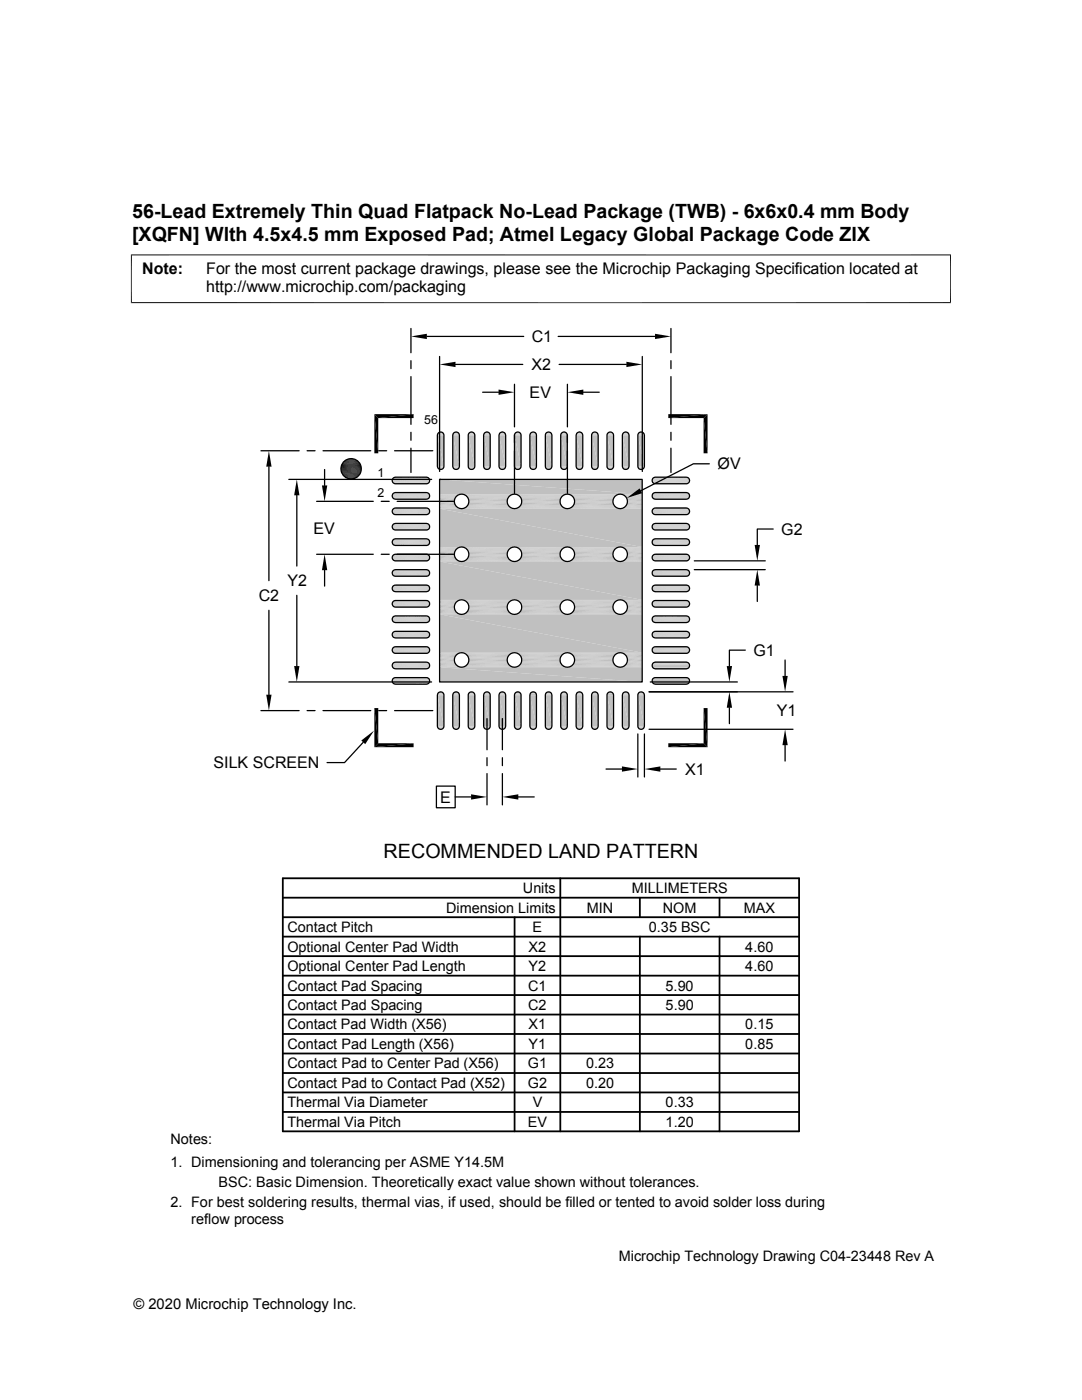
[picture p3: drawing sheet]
<svg xmlns="http://www.w3.org/2000/svg" width="216mm" height="279mm" viewBox="0 0 216 279" stroke-linecap="round" stroke-linejoin="round" font-family="sans-serif">
<defs><g id="words">
<g font-size="3.9">
<text x="26.4" y="43.5">56-Lead Extremely Thin Quad Flatpack No-Lead Package (TWB) - 6x6x0.4 mm Body</text>
<text x="26.4" y="48">[XQFN] Wlth 4.5x4.5 mm Exposed Pad; Atmel Legacy Global Package Code ZIX</text>
<text x="76.5" y="171.1">RECOMMENDED LAND PATTERN</text>
</g>
<g font-size="3.2">
<text x="28.4" y="54.6">Note:</text>
<text x="41.1" y="58.3">http://www.microchip.com/packaging</text>
<text x="41.1" y="54.6">For the most current package drawings, please see the Microchip Packaging Specification located at</text>
<text x="106.1" y="68.3">C1</text>
<text x="106.1" y="73.9">X2</text>
<text x="105.7" y="79.4">EV</text>
<text x="143.2" y="93.7">ØV</text>
<text x="62.5" y="106.5">EV</text>
<text x="155.9" y="106.7">G2</text>
<text x="51.6" y="120">C2</text>
<text x="57.3" y="117">Y2</text>
<text x="150.3" y="130.9">G1</text>
<text x="155" y="143">Y1</text>
<text x="42.6" y="153.3">SILK SCREEN</text>
<text x="136.7" y="154.6">X1</text>
<text x="87.8" y="160.2">E</text>
</g>
<g font-size="2.9">
<text x="104.3" y="178.2">Units</text>
<text x="126" y="178.2">MILLIMETERS</text>
<text x="89" y="182.1">Dimension Limits</text>
<text x="117.1" y="182.1">MIN</text>
<text x="132.3" y="182.1">NOM</text>
<text x="148.4" y="182.1">MAX</text>
<text x="57.3" y="189.9">Optional Center Pad Width</text>
<text x="57.3" y="186">Contact Pitch</text>
<text x="105.5" y="189.9">X2</text>
<text x="106.3" y="186">E</text>
<text x="129.5" y="186">0.35 BSC</text>
<text x="148.7" y="189.9">4.60</text>
<text x="57.3" y="193.8">Optional Center Pad Length</text>
<text x="57.3" y="197.7">Contact Pad Spacing</text>
<text x="105.4" y="197.7">C1</text>
<text x="105.5" y="193.8">Y2</text>
<text x="132.8" y="197.7">5.90</text>
<text x="148.7" y="193.8">4.60</text>
<text x="57.3" y="201.6">Contact Pad Spacing</text>
<text x="105.4" y="201.6">C2</text>
<text x="132.8" y="201.6">5.90</text>
<text x="57.3" y="209.3">Contact Pad Length (X56)</text>
<text x="57.3" y="205.4">Contact Pad Width (X56)</text>
<text x="105.5" y="209.3">Y1</text>
<text x="105.5" y="205.4">X1</text>
<text x="148.7" y="209.3">0.85</text>
<text x="148.7" y="205.4">0.15</text>
<text x="57.3" y="213.2">Contact Pad to Center Pad (X56)</text>
<text x="105.3" y="213.2">G1</text>
<text x="116.9" y="213.2">0.23</text>
<text x="57.3" y="217.1">Contact Pad to Contact Pad (X52)</text>
<text x="57.3" y="221">Thermal Via Diameter</text>
<text x="105.3" y="217.1">G2</text>
<text x="106.3" y="221">V</text>
<text x="116.9" y="217.1">0.20</text>
<text x="132.8" y="221">0.33</text>
<text x="57.3" y="224.9">Thermal Via Pitch</text>
<text x="105.3" y="224.9">EV</text>
<text x="132.8" y="224.9">1.20</text>
<text x="34" y="228.3">Notes:</text>
<text x="34" y="232.9">1. Dimensioning and tolerancing per ASME Y14.5M</text>
<text x="43.6" y="236.9">BSC: Basic Dimension. Theoretically exact value shown without tolerances.</text>
<text x="34" y="241">2. For best soldering results, thermal vias, if used, should be filled or tented to avoid solder loss during</text>
<text x="38.1" y="244.3">reflow process</text>
<text x="123.5" y="251.7">Microchip Technology Drawing C04-23448 Rev A</text>
<text x="26.6" y="261.3">© 2020 Microchip Technology Inc.</text>
</g>
<g font-size="2.5">
<text x="84.7" y="84.6">56</text>
<text x="75.3" y="95.3">1</text>
<text x="75.3" y="99.3">2</text>
</g>
</g></defs>
<g fill="#c0c0c0">
<path d="M87.8 86.2h.3z"/>
<path d="M90.9 86.2h.2z"/>
<path d="M94 86.2h.2z"/>
<path d="M97 86.2h.3z"/>
<path d="M100.1 86.2h.2z"/>
<path d="M103.2 86.2h.2z"/>
<path d="M106.3 86.2h.2z"/>
<path d="M109.3 86.2h.3z"/>
<path d="M112.4 86.2h.2z"/>
<path d="M115.5 86.2h.2z"/>
<path d="M118.6 86.2h.2z"/>
<path d="M121.7 86.2h.2z"/>
<path d="M124.8 86.2h.1z"/>
<path d="M127.8 86.2h.2z"/>
<path d="M127.8 86.2h.3z"/>
<path d="M124.7 86.2h.3z"/>
<path d="M124.8 86.2h.2z"/>
<path d="M112.4 86.2h.3z"/>
<path d="M100.1 86.2h.3z"/>
<path d="M121.5 86.3h.5z"/>
<path d="M121.7 86.2l.3 .1z"/>
<path d="M118.5 86.3h.4z"/>
<path d="M118.6 86.2l.3 .1z"/>
<path d="M109.2 86.3h.5z"/>
<path d="M109.3 86.2l.4 .1z"/>
<path d="M106.2 86.3h.4z"/>
<path d="M106.3 86.2l.3 .1z"/>
<path d="M103.1 86.3h.4z"/>
<path d="M103.2 86.2l.3 .1z"/>
<path d="M93.9 86.3h.4z"/>
<path d="M94 86.2l.3 .1z"/>
<path d="M90.8 86.3h.4z"/>
<path d="M90.9 86.2l.3 .1z"/>
<path d="M87.7 86.3h.5z"/>
<path d="M87.8 86.2l.4 .1z"/>
<path d="M127.7 86.3h.5z"/>
<path d="M127.8 86.2l.4 .1z"/>
<path d="M124.6 86.3h.5z"/>
<path d="M124.7 86.2l.4 .1z"/>
<path d="M115.4 86.3h.5z"/>
<path d="M115.5 86.2l.4 .1z"/>
<path d="M112.3 86.3h.5z"/>
<path d="M112.4 86.2l.4 .1z"/>
<path d="M100 86.3h.5z"/>
<path d="M100.1 86.2l.4 .1z"/>
<path d="M96.9 86.3h.5z"/>
<path d="M97 86.2l.4 .1z"/>
<path d="M121.4 86.3h.7z"/>
<path d="M121.5 86.3h.6z"/>
<path d="M118.4 86.3h.6z"/>
<path d="M118.5 86.3h.5z"/>
<path d="M109.1 86.3h.7z"/>
<path d="M109.2 86.3h.6z"/>
<path d="M106.1 86.3h.6z"/>
<path d="M106.2 86.3h.5z"/>
<path d="M103 86.3h.7z"/>
<path d="M103.1 86.3h.6z"/>
<path d="M93.7 86.3h.7z"/>
<path d="M93.9 86.3h.5z"/>
<path d="M90.7 86.3h.6z"/>
<path d="M90.8 86.3h.5z"/>
<path d="M87.6 86.3h.7z"/>
<path d="M87.7 86.3h.6z"/>
<path d="M127.6 86.3h.7z"/>
<path d="M127.7 86.3h.6z"/>
<path d="M124.5 86.3h.7z"/>
<path d="M124.6 86.3h.6z"/>
<path d="M115.3 86.3h.7z"/>
<path d="M115.4 86.3h.6z"/>
<path d="M112.2 86.3h.7z"/>
<path d="M112.3 86.3h.6z"/>
<path d="M99.9 86.3h.7z"/>
<path d="M100 86.3h.6z"/>
<path d="M96.8 86.3h.7z"/>
<path d="M96.9 86.3h.6z"/>
<path d="M121.3 86.4h.9z"/>
<path d="M121.4 86.3l.8 .1z"/>
<path d="M118.3 86.4h.8z"/>
<path d="M118.4 86.3l.7 .1z"/>
<path d="M109.1 86.4h.8z"/>
<path d="M109.1 86.3l.8 .1z"/>
<path d="M106 86.4h.8z"/>
<path d="M106.1 86.3l.7 .1z"/>
<path d="M102.9 86.4h.8z"/>
<path d="M103 86.3l.7 .1z"/>
<path d="M93.7 86.4h.8z"/>
<path d="M93.7 86.3l.8 .1z"/>
<path d="M90.6 86.4h.8z"/>
<path d="M90.7 86.3l.7 .1z"/>
<path d="M87.5 86.4h.8z"/>
<path d="M87.6 86.3l.7 .1z"/>
<path d="M127.6 86.3l.8 .1h-.9z"/>
<path d="M127.6 86.3l.8 .1z"/>
<path d="M124.4 86.4h.9z"/>
<path d="M124.5 86.3l.8 .1z"/>
<path d="M115.1 86.4h1z"/>
<path d="M115.3 86.3l.8 .1z"/>
<path d="M112.1 86.4h.9z"/>
<path d="M112.2 86.3l.8 .1z"/>
<path d="M99.9 86.3l.8 .1h-.9z"/>
<path d="M99.9 86.3l.8 .1z"/>
<path d="M96.7 86.4h.9z"/>
<path d="M96.8 86.3l.8 .1z"/>
<path d="M121.3 86.4l1 .1h-1z"/>
<path d="M121.3 86.4l1 .1z"/>
<path d="M118.3 86.4l.9 .1h-1z"/>
<path d="M118.3 86.4l.9 .1z"/>
<path d="M109.1 86.4l.9 .1h-1z"/>
<path d="M109.1 86.4l.9 .1z"/>
<path d="M106 86.4l.9 .1h-1z"/>
<path d="M106 86.4l.9 .1z"/>
<path d="M102.9 86.4l.9 .1h-1z"/>
<path d="M102.9 86.4l.9 .1z"/>
<path d="M93.7 86.4l.9 .1h-1z"/>
<path d="M93.7 86.4l.9 .1z"/>
<path d="M90.6 86.4l.9 .1h-1z"/>
<path d="M90.6 86.4l.9 .1z"/>
<path d="M87.5 86.4l.9 .1h-1z"/>
<path d="M87.5 86.4l.9 .1z"/>
<path d="M127.5 86.4l1 .1h-1.1z"/>
<path d="M127.5 86.4l1 .1z"/>
<path d="M124.4 86.4l1 .1h-1.1z"/>
<path d="M124.4 86.4l1 .1z"/>
<path d="M115.1 86.4l1.1 .1h-1.1z"/>
<path d="M115.1 86.4l1.1 .1z"/>
<path d="M112.1 86.4l1 .1h-1.1z"/>
<path d="M112.1 86.4l1 .1z"/>
<path d="M99.8 86.4l1 .1h-1.1z"/>
<path d="M99.8 86.4l1 .1z"/>
<path d="M96.7 86.4l1 .1h-1.1z"/>
<path d="M96.7 86.4l1 .1z"/>
<path d="M121.3 86.5l1 .1h-1.1z"/>
<path d="M121.3 86.5l1 .1z"/>
<path d="M118.2 86.5l1.1 .1h-1.2z"/>
<path d="M118.2 86.5l1.1 .1z"/>
<path d="M109 86.5l1 .1h-1.1z"/>
<path d="M109 86.5l1 .1z"/>
<path d="M105.9 86.5l1.1 .1h-1.2z"/>
<path d="M105.9 86.5l1.1 .1z"/>
<path d="M102.8 86.5l1.1 .1h-1.2z"/>
<path d="M102.8 86.5l1.1 .1z"/>
<path d="M93.6 86.5l1.1 .1h-1.2z"/>
<path d="M93.6 86.5l1.1 .1z"/>
<path d="M90.5 86.5l1.1 .1h-1.2z"/>
<path d="M90.5 86.5l1.1 .1z"/>
<path d="M87.4 86.5l1.1 .1h-1.1z"/>
<path d="M87.4 86.5l1.1 .1z"/>
<path d="M127.4 86.5l1.1 .1h-1.2z"/>
<path d="M127.4 86.5h1.1v.1z"/>
<path d="M124.3 86.5l1.2 .1h-1.3z"/>
<path d="M124.3 86.5h1.1l.1 .1z"/>
<path d="M115.1 86.5l1.1 .1h-1.2z"/>
<path d="M115.1 86.5h1.1v.1z"/>
<path d="M112 86.5l1.2 .1h-1.3z"/>
<path d="M112 86.5h1.1l.1 .1z"/>
<path d="M99.7 86.5l1.1 .1h-1.2z"/>
<path d="M99.7 86.5h1.1v.1z"/>
<path d="M96.6 86.5l1.2 .1h-1.2z"/>
<path d="M96.6 86.5h1.1l.1 .1z"/>
<path d="M121.2 86.6l1.2 .1h-1.2z"/>
<path d="M121.2 86.6h1.1l.1 .1z"/>
<path d="M118.1 86.6l1.2 .1h-1.2z"/>
<path d="M118.1 86.6h1.2v.1z"/>
<path d="M108.9 86.6l1.2 .1h-1.3z"/>
<path d="M108.9 86.6h1.1l.1 .1z"/>
<path d="M105.8 86.6l1.2 .1h-1.2z"/>
<path d="M105.8 86.6h1.2v.1z"/>
<path d="M102.7 86.6l1.2 .1h-1.2z"/>
<path d="M102.7 86.6h1.2v.1z"/>
<path d="M93.5 86.6l1.2 .1h-1.2z"/>
<path d="M93.5 86.6h1.2v.1z"/>
<path d="M90.4 86.6l1.2 .1h-1.2z"/>
<path d="M90.4 86.6h1.2v.1z"/>
<path d="M87.4 86.6l1.2 .1h-1.3z"/>
<path d="M87.4 86.6h1.1l.1 .1z"/>
<path d="M127.3 86.6l1.3 .2h-1.3z"/>
<path d="M127.3 86.6h1.2l.1 .2z"/>
<path d="M124.2 86.6l1.3 .2h-1.3z"/>
<path d="M124.2 86.6h1.3v.2z"/>
<path d="M115 86.6l1.3 .2h-1.3z"/>
<path d="M115 86.6h1.2l.1 .2z"/>
<path d="M111.9 86.6l1.3 .2h-1.3z"/>
<path d="M111.9 86.6h1.3v.2z"/>
<path d="M99.6 86.6l1.3 .2h-1.3z"/>
<path d="M99.6 86.6h1.2l.1 .2z"/>
<path d="M96.6 86.6l1.2 .2h-1.3z"/>
<path d="M96.6 86.6h1.2v.2z"/>
<path d="M121.2 86.7l1.2 .1h-1.3z"/>
<path d="M121.2 86.7h1.2v.1z"/>
<path d="M118.1 86.7l1.2 .1h-1.3z"/>
<path d="M118.1 86.7h1.2v.1z"/>
<path d="M108.8 86.7l1.3 .1h-1.3z"/>
<path d="M108.8 86.7h1.3v.1z"/>
<path d="M105.8 86.7l1.2 .1h-1.3z"/>
<path d="M105.8 86.7h1.2v.1z"/>
<path d="M102.7 86.7l1.3 .1h-1.3z"/>
<path d="M102.7 86.7h1.2l.1 .1z"/>
<path d="M93.5 86.7l1.2 .1h-1.3z"/>
<path d="M93.5 86.7h1.2v.1z"/>
<path d="M90.4 86.7l1.3 .1h-1.3z"/>
<path d="M90.4 86.7h1.2l.1 .1z"/>
<path d="M87.3 86.7l1.3 .1h-1.3z"/>
<path d="M87.3 86.7h1.3v.1z"/>
<path d="M127.3 86.8l1.3 .1h-1.3z"/>
<path d="M127.3 86.8h1.3v.1z"/>
<path d="M124.2 86.8l1.3 .1h-1.3z"/>
<path d="M124.2 86.8h1.3v.1z"/>
<path d="M121.1 86.8l1.3 .1h-1.3z"/>
<path d="M121.1 86.8h1.3v.1z"/>
<path d="M118 86.8l1.4 .1h-1.4z"/>
<path d="M118 86.8h1.3l.1 .1z"/>
<path d="M115 86.8l1.3 .1h-1.3z"/>
<path d="M115 86.8h1.3v.1z"/>
<path d="M111.9 86.8l1.3 .1h-1.3z"/>
<path d="M111.9 86.8h1.3v.1z"/>
<path d="M108.8 86.8l1.3 .1h-1.3z"/>
<path d="M108.8 86.8h1.3v.1z"/>
<path d="M105.7 86.8l1.3 .1h-1.3z"/>
<path d="M105.7 86.8h1.3v.1z"/>
<path d="M102.7 86.8l1.3 .1h-1.3z"/>
<path d="M102.7 86.8h1.3v.1z"/>
<path d="M99.6 86.8l1.3 .1h-1.3z"/>
<path d="M99.6 86.8h1.3v.1z"/>
<path d="M96.5 86.8l1.3 .1h-1.3z"/>
<path d="M96.5 86.8h1.3v.1z"/>
<path d="M93.4 86.8l1.3 .1h-1.3z"/>
<path d="M93.4 86.8h1.3v.1z"/>
<path d="M90.4 86.8l1.3 .1h-1.4z"/>
<path d="M90.4 86.8h1.3v.1z"/>
<path d="M87.3 86.8l1.3 .1h-1.3z"/>
<path d="M87.3 86.8h1.3v.1z"/>
<path d="M127.3 86.9l1.3 6.1h-1.3z"/>
<path d="M127.3 86.9h1.3v6.1z"/>
<path d="M124.2 86.9l1.3 6.1h-1.3z"/>
<path d="M124.2 86.9h1.3v6.1z"/>
<path d="M121.1 86.9l1.3 6.1h-1.3z"/>
<path d="M121.1 86.9h1.3v6.1z"/>
<path d="M118 86.9l1.4 6.1h-1.4z"/>
<path d="M118 86.9h1.4v6.1z"/>
<path d="M115 86.9l1.3 6.1h-1.3z"/>
<path d="M115 86.9h1.3v6.1z"/>
<path d="M111.9 86.9l1.3 6.1h-1.3z"/>
<path d="M111.9 86.9h1.3v6.1z"/>
<path d="M108.8 86.9l1.3 6.1h-1.3z"/>
<path d="M108.8 86.9h1.3v6.1z"/>
<path d="M105.7 86.9l1.3 6.1h-1.3z"/>
<path d="M105.7 86.9h1.3v6.1z"/>
<path d="M102.7 86.9l1.3 6.1h-1.3z"/>
<path d="M102.7 86.9h1.3v6.1z"/>
<path d="M99.6 86.9l1.3 6.1h-1.3z"/>
<path d="M99.6 86.9h1.3v6.1z"/>
<path d="M96.5 86.9l1.3 6.1h-1.3z"/>
<path d="M96.5 86.9h1.3v6.1z"/>
<path d="M93.4 86.9l1.3 6.1h-1.3z"/>
<path d="M93.4 86.9h1.3v6.1z"/>
<path d="M90.3 86.9l1.4 6.1h-1.4z"/>
<path d="M90.3 86.9h1.4v6.1z"/>
<path d="M87.3 86.9l1.3 6.1h-1.3z"/>
<path d="M87.3 86.9h1.3v6.1z"/>
<path d="M121.1 93l1.3 .2h-1.3z"/>
<path d="M121.1 93h1.3v.2z"/>
<path d="M118 93l1.3 .2h-1.3z"/>
<path d="M118 93h1.4l-.1 .2z"/>
<path d="M108.8 93l1.3 .2h-1.3z"/>
<path d="M108.8 93h1.3v.2z"/>
<path d="M105.7 93l1.3 .2h-1.3z"/>
<path d="M105.7 93h1.3v.2z"/>
<path d="M102.7 93l1.3 .2h-1.3z"/>
<path d="M102.7 93h1.3v.2z"/>
<path d="M93.4 93l1.3 .2h-1.3z"/>
<path d="M93.4 93h1.3v.2z"/>
<path d="M90.3 93l1.4 .2h-1.3z"/>
<path d="M90.3 93h1.4v.2z"/>
<path d="M87.3 93l1.3 .2h-1.3z"/>
<path d="M87.3 93h1.3v.2z"/>
<path d="M127.3 93l1.3 .2h-1.3z"/>
<path d="M127.3 93h1.3v.2z"/>
<path d="M124.2 93l1.3 .2h-1.3z"/>
<path d="M124.2 93h1.3v.2z"/>
<path d="M115 93l1.3 .2h-1.3z"/>
<path d="M115 93h1.3v.2z"/>
<path d="M111.9 93l1.3 .2h-1.3z"/>
<path d="M111.9 93h1.3v.2z"/>
<path d="M108.8 93.2h1.3z"/>
<path d="M99.6 93l1.3 .2h-1.3z"/>
<path d="M99.6 93h1.3v.2z"/>
<path d="M96.5 93l1.3 .2h-1.3z"/>
<path d="M96.5 93h1.3v.2z"/>
<path d="M93.4 93.2h1.3z"/>
<path d="M121.1 93.2l1.3 .1h-1.2z"/>
<path d="M121.1 93.2h1.3v.1z"/>
<path d="M118 93.2l1.3 .1h-1.2z"/>
<path d="M118 93.2h1.3v.1z"/>
<path d="M108.8 93.2l1.3 .1h-1.2z"/>
<path d="M108.8 93.2h1.3v.1z"/>
<path d="M105.7 93.2l1.3 .1h-1.2z"/>
<path d="M105.7 93.2h1.3v.1z"/>
<path d="M102.7 93.2l1.2 .1h-1.2z"/>
<path d="M102.7 93.2h1.3l-.1 .1z"/>
<path d="M93.4 93.2l1.3 .1h-1.2z"/>
<path d="M93.4 93.2h1.3v.1z"/>
<path d="M90.4 93.2l1.2 .1h-1.2z"/>
<path d="M90.4 93.2h1.3l-.1 .1z"/>
<path d="M87.3 93.2l1.3 .1h-1.3z"/>
<path d="M87.3 93.2h1.3v.1z"/>
<path d="M127.3 93.2l1.2 .1h-1.2z"/>
<path d="M127.3 93.2h1.3l-.1 .1z"/>
<path d="M124.2 93.2l1.3 .1h-1.3z"/>
<path d="M124.2 93.2h1.3v.1z"/>
<path d="M115 93.2l1.2 .1h-1.2z"/>
<path d="M115 93.2h1.3l-.1 .1z"/>
<path d="M111.9 93.2l1.3 .1h-1.3z"/>
<path d="M111.9 93.2h1.3v.1z"/>
<path d="M108.9 93.3h1.2z"/>
<path d="M99.6 93.2l1.2 .1h-1.2z"/>
<path d="M99.6 93.2h1.3l-.1 .1z"/>
<path d="M96.5 93.2l1.3 .1h-1.2z"/>
<path d="M96.5 93.2h1.3v.1z"/>
<path d="M93.5 93.3h1.2z"/>
<path d="M121.2 93.3l1.1 .1h-1.1z"/>
<path d="M121.2 93.3h1.2l-.1 .1z"/>
<path d="M118.1 93.3l1.2 .1h-1.2z"/>
<path d="M118.1 93.3h1.2v.1z"/>
<path d="M108.9 93.3l1.1 .1z"/>
<path d="M105.8 93.3l1.2 .1h-1.2z"/>
<path d="M105.8 93.3h1.2v.1z"/>
<path d="M102.7 93.3l1.2 .1h-1.2z"/>
<path d="M102.7 93.3h1.2v.1z"/>
<path d="M93.5 93.3l1.2 .1z"/>
<path d="M90.4 93.3l1.2 .1h-1.2z"/>
<path d="M90.4 93.3h1.2v.1z"/>
<path d="M87.3 93.3l1.2 .1h-1.1z"/>
<path d="M87.3 93.3h1.3l-.1 .1z"/>
<path d="M127.3 93.3l1.2 .1h-1.1z"/>
<path d="M127.3 93.3h1.2v.1z"/>
<path d="M124.2 93.3l1.2 .1h-1.1z"/>
<path d="M124.2 93.3h1.3l-.1 .1z"/>
<path d="M115 93.3l1.2 .1h-1.1z"/>
<path d="M115 93.3h1.2v.1z"/>
<path d="M111.9 93.3l1.2 .1h-1.1z"/>
<path d="M111.9 93.3h1.3l-.1 .1z"/>
<path d="M108.9 93.4h1.1z"/>
<path d="M99.6 93.3l1.2 .1h-1.1z"/>
<path d="M99.6 93.3h1.2v.1z"/>
<path d="M96.6 93.3l1.1 .1h-1.1z"/>
<path d="M96.6 93.3h1.2l-.1 .1z"/>
<path d="M93.5 93.4h1.1z"/>
<path d="M93.5 93.4h1.2z"/>
<path d="M121.2 93.4l1.1 .1z"/>
<path d="M121.2 93.4h1.1z"/>
<path d="M118.1 93.4l1.1 .1z"/>
<path d="M118.1 93.4h1.2z"/>
<path d="M108.9 93.4l1.1 .1z"/>
<path d="M105.8 93.4l1.1 .1z"/>
<path d="M105.8 93.4h1.2z"/>
<path d="M102.7 93.4l1.1 .1z"/>
<path d="M102.7 93.4h1.2z"/>
<path d="M93.5 93.4l1.1 .1z"/>
<path d="M90.4 93.4l1.1 .1z"/>
<path d="M90.4 93.4h1.2z"/>
<path d="M87.4 93.4l1 .1z"/>
<path d="M87.4 93.4h1.1z"/>
<path d="M127.4 93.4l1 .1z"/>
<path d="M127.4 93.4h1.1z"/>
<path d="M124.3 93.4l1 .1z"/>
<path d="M124.3 93.4h1.1z"/>
<path d="M115.1 93.4l1 .1z"/>
<path d="M115.1 93.4h1.1z"/>
<path d="M112 93.4l1 .1z"/>
<path d="M112 93.4h1.1z"/>
<path d="M109 93.5h.9z"/>
<path d="M109 93.5h1z"/>
<path d="M99.7 93.4l1 .1z"/>
<path d="M99.7 93.4h1.1z"/>
<path d="M96.6 93.4l1 .1z"/>
<path d="M96.6 93.4h1.1z"/>
<path d="M93.6 93.5h1z"/>
<path d="M121.3 93.5h.9z"/>
<path d="M121.3 93.5h1z"/>
<path d="M118.2 93.5h.9z"/>
<path d="M118.2 93.5h1z"/>
<path d="M105.9 93.5h.9z"/>
<path d="M105.9 93.5h1z"/>
<path d="M102.8 93.5h.9z"/>
<path d="M102.8 93.5h1z"/>
<path d="M93.6 93.5h.9z"/>
<path d="M90.5 93.5h.9z"/>
<path d="M90.5 93.5h1z"/>
<path d="M87.4 93.5h.9z"/>
<path d="M87.4 93.5h1z"/>
<path d="M127.5 93.5l.8 .1z"/>
<path d="M127.5 93.5h.9z"/>
<path d="M124.4 93.5l.8 .1z"/>
<path d="M124.4 93.5h.9z"/>
<path d="M115.1 93.5l.9 .1z"/>
<path d="M115.1 93.5h1z"/>
<path d="M112.1 93.5l.8 .1z"/>
<path d="M112.1 93.5h.9z"/>
<path d="M109.1 93.5l.7 .1z"/>
<path d="M109.1 93.5h.8z"/>
<path d="M99.8 93.5l.8 .1z"/>
<path d="M99.8 93.5h.9z"/>
<path d="M96.7 93.5l.8 .1z"/>
<path d="M96.7 93.5h.9z"/>
<path d="M93.7 93.5l.7 .1z"/>
<path d="M93.7 93.5h.8z"/>
<path d="M121.3 93.5l.8 .1z"/>
<path d="M118.3 93.5l.7 .1z"/>
<path d="M118.3 93.5h.8z"/>
<path d="M109.1 93.6h.7z"/>
<path d="M106 93.5l.7 .1z"/>
<path d="M106 93.5h.8z"/>
<path d="M102.9 93.5l.8 .1z"/>
<path d="M102.9 93.5h.8z"/>
<path d="M93.7 93.6h.7z"/>
<path d="M90.6 93.5l.7 .1z"/>
<path d="M90.6 93.5h.8z"/>
<path d="M87.5 93.5l.8 .1z"/>
<path d="M87.5 93.5h.8z"/>
<path d="M127.6 93.6h.6z"/>
<path d="M127.6 93.6h.7z"/>
<path d="M124.5 93.6h.6z"/>
<path d="M124.5 93.6h.7z"/>
<path d="M115.3 93.6h.6z"/>
<path d="M115.3 93.6h.7z"/>
<path d="M112.2 93.6h.6z"/>
<path d="M112.2 93.6h.7z"/>
<path d="M109.1 93.6h.6z"/>
<path d="M99.9 93.6h.6z"/>
<path d="M99.9 93.6h.7z"/>
<path d="M96.8 93.6h.6z"/>
<path d="M96.8 93.6h.7z"/>
<path d="M93.8 93.6h.5z"/>
<path d="M93.8 93.6h.6z"/>
<path d="M121.4 93.6l.6 .1z"/>
<path d="M121.4 93.6h.7z"/>
<path d="M118.4 93.6l.5 .1z"/>
<path d="M118.4 93.6h.6z"/>
<path d="M109.2 93.6l.5 .1z"/>
<path d="M109.2 93.6h.5z"/>
<path d="M106.1 93.6l.5 .1z"/>
<path d="M106.1 93.6h.6z"/>
<path d="M103 93.6l.5 .1z"/>
<path d="M103 93.6h.7z"/>
<path d="M93.8 93.6l.5 .1z"/>
<path d="M90.7 93.6l.5 .1z"/>
<path d="M90.7 93.6h.6z"/>
<path d="M87.6 93.6l.6 .1z"/>
<path d="M87.6 93.6h.7z"/>
<path d="M127.7 93.6l.4 .1z"/>
<path d="M127.7 93.6h.5z"/>
<path d="M124.6 93.6l.4 .1z"/>
<path d="M124.6 93.6h.5z"/>
<path d="M115.4 93.6l.3 .1z"/>
<path d="M115.4 93.6h.5z"/>
<path d="M112.3 93.6l.4 .1z"/>
<path d="M112.3 93.6h.5z"/>
<path d="M109.2 93.7h.4z"/>
<path d="M109.2 93.7h.5z"/>
<path d="M100 93.6l.4 .1z"/>
<path d="M100 93.6h.5z"/>
<path d="M96.9 93.6l.4 .1z"/>
<path d="M96.9 93.6h.5z"/>
<path d="M93.9 93.7h.3z"/>
<path d="M93.9 93.7h.4z"/>
<path d="M87.8 93.7h.3z"/>
<path d="M90.9 93.7h.2z"/>
<path d="M94 93.7h.2z"/>
<path d="M97 93.7h.3z"/>
<path d="M100.1 93.7h.2z"/>
<path d="M103.2 93.7h.2z"/>
<path d="M106.3 93.7h.2z"/>
<path d="M109.4 93.7h.2z"/>
<path d="M112.4 93.7h.2z"/>
<path d="M115.5 93.7h.2z"/>
<path d="M118.6 93.7h.2z"/>
<path d="M121.7 93.7h.2z"/>
<path d="M124.8 93.7h.1z"/>
<path d="M127.8 93.7h.2z"/>
<path d="M127.8 93.7h.3z"/>
<path d="M124.7 93.7h.2z"/>
<path d="M124.7 93.7h.3z"/>
<path d="M121.5 93.7h.4z"/>
<path d="M121.5 93.7h.5z"/>
<path d="M118.5 93.7h.3z"/>
<path d="M118.5 93.7h.4z"/>
<path d="M112.4 93.7h.3z"/>
<path d="M109.3 93.7h.3z"/>
<path d="M106.2 93.7h.3z"/>
<path d="M106.2 93.7h.4z"/>
<path d="M103.1 93.7h.3z"/>
<path d="M103.1 93.7h.4z"/>
<path d="M100.1 93.7h.3z"/>
<path d="M90.8 93.7h.3z"/>
<path d="M90.8 93.7h.4z"/>
<path d="M87.7 93.7h.4z"/>
<path d="M87.7 93.7h.5z"/>
</g>
<g fill="none" stroke="#c0c0c0" stroke-width=".2">
<path d="M78.3 95.8h7.4M78.3 98.9h7.4M78.3 95.9h7.4M78.3 99h7.4M78.3 95.7h7.4M78.3 98.8h7.4M78.3 96.1h7.4M78.3 99.2h7.4M78.3 95.6h7.4M78.3 98.7h7.4M78.3 96.2h7.4M78.3 99.3h7.4"/>
<path d="M78.4 96.3h7.2M78.4 99.4h7.2M78.4 95.5h7.2M78.4 98.6h7.2M78.5 96.4h7M78.5 99.5h7M78.5 95.4h7M78.5 98.5h7M78.5 96.5h6.9M78.5 99.5h6.9M78.5 95.3h6.9M78.5 98.4h6.9"/>
<path d="M78.7 96.5h6.6M78.7 95.3h6.6M78.7 98.3h6.6M78.8 99.6h6.4M78.8 95.2h6.4M130.1 95.7h7.5M130.1 98.8h7.5M130.1 95.8h7.5M130.1 95.9h7.5M130.1 96.1h7.5M130.1 98.9h7.5M130.1 99h7.5"/>
<path d="M130.1 99.1h7.5M130.2 95.6h7.4M130.2 98.7h7.4M130.2 96.2h7.4M130.2 99.2h7.4M130.2 95.5h7.3M130.2 98.6h7.3M130.2 96.3h7.3M130.2 99.3h7.3M130.3 96.4h7.1M130.3 99.4h7.1M130.3 95.4h7.1"/>
<path d="M130.3 98.5h7.1M130.4 95.3h7M130.4 98.4h7M130.4 96.4h7M130.4 99.5h7M130.5 95.3h6.8M130.5 98.4h6.8M130.5 96.5h6.8M130.5 99.6h6.8M130.6 96.5h6.6M130.6 99.6h6.6M130.6 98.3h6.6"/>
<path d="M130.7 95.2h6.4M78.3 102h7.4M78.3 105.1h7.4M78.3 108.1h7.4M78.3 111.2h7.4M78.3 114.3h7.4M78.3 117.4h7.4M78.3 102.1h7.4M78.3 105.2h7.4M78.3 108.3h7.4M78.3 111.3h7.4M78.3 114.4h7.4"/>
<path d="M78.3 117.5h7.4M78.3 101.9h7.4M78.3 104.9h7.4M78.3 108h7.4M78.3 111.1h7.4M78.3 114.2h7.4M78.3 117.2h7.4M78.3 102.2h7.4M78.3 105.3h7.4M78.3 108.4h7.4M78.3 111.5h7.4M78.3 114.5h7.4"/>
<path d="M78.3 117.6h7.4M78.3 101.7h7.4M78.3 104.8h7.4M78.3 107.9h7.4M78.3 111h7.4M78.3 114h7.4M78.3 117.1h7.4M78.3 102.4h7.4M78.3 105.4h7.4M78.3 108.5h7.4M78.3 111.6h7.4M78.3 114.7h7.4"/>
<path d="M78.3 117.7h7.4M78.4 102.5h7.2M78.4 105.5h7.2M78.4 108.6h7.2M78.4 111.7h7.2M78.4 114.8h7.2M78.4 117.8h7.2M78.4 101.6h7.2M78.4 104.7h7.2M78.4 107.8h7.2M78.4 110.9h7.2M78.4 113.9h7.2"/>
<path d="M78.4 117h7.2M78.5 102.6h7M78.5 105.6h7M78.5 108.7h7M78.5 111.8h7M78.5 114.9h7M78.5 117.9h7M78.5 101.5h7M78.5 104.6h7M78.5 107.7h7M78.5 110.8h7M78.5 113.8h7"/>
<path d="M78.5 116.9h7M78.5 120h7M78.5 102.6h6.9M78.5 105.7h6.9M78.5 108.8h6.9M78.5 111.9h6.9M78.5 114.9h6.9M78.5 118h6.9M78.5 101.5h6.9M78.5 104.5h6.9M78.5 107.6h6.9M78.5 110.7h6.9"/>
<path d="M78.5 113.8h6.9M78.5 116.9h6.9M78.5 119.9h6.9M78.7 102.7h6.6M78.7 105.7h6.6M78.7 111.9h6.6M78.7 115h6.6M78.7 101.4h6.6M78.7 104.5h6.6M78.7 107.6h6.6M78.7 110.6h6.6M78.7 113.7h6.6"/>
<path d="M78.7 116.8h6.6M78.7 119.9h6.6M78.8 102.7h6.4M78.8 108.8h6.4M78.8 111.9h6.4M78.8 118.1h6.4M78.8 101.4h6.4M78.8 104.5h6.4M78.8 110.6h6.4M78.8 113.7h6.4M78.8 119.8h6.4M130.1 101.9h7.5"/>
<path d="M130.1 105h7.5M130.1 108h7.5M130.1 111.1h7.5M130.1 114.2h7.5M130.1 117.3h7.5M130.1 102h7.5M130.1 102.1h7.5M130.1 102.2h7.5M130.1 105.1h7.5M130.1 105.2h7.5M130.1 105.3h7.5M130.1 108.1h7.5"/>
<path d="M130.1 108.3h7.5M130.1 108.4h7.5M130.1 111.2h7.5M130.1 111.3h7.5M130.1 111.4h7.5M130.1 114.3h7.5M130.1 114.4h7.5M130.1 114.5h7.5M130.1 117.4h7.5M130.1 117.5h7.5M130.1 117.6h7.5M130.2 101.8h7.4"/>
<path d="M130.2 104.8h7.4M130.2 107.9h7.4M130.2 111h7.4M130.2 114.1h7.4M130.2 117.1h7.4M130.2 102.3h7.4M130.2 105.4h7.4M130.2 108.5h7.4M130.2 111.6h7.4M130.2 114.6h7.4M130.2 117.7h7.4M130.2 101.7h7.3"/>
<path d="M130.2 104.7h7.3M130.2 107.8h7.3M130.2 110.9h7.3M130.2 114h7.3M130.2 117.1h7.3M130.2 102.4h7.3M130.2 105.5h7.3M130.2 108.6h7.3M130.2 111.7h7.3M130.2 114.7h7.3M130.2 117.8h7.3M130.3 102.5h7.1"/>
<path d="M130.3 105.6h7.1M130.3 108.7h7.1M130.3 111.7h7.1M130.3 114.8h7.1M130.3 117.9h7.1M130.3 101.6h7.1M130.3 104.6h7.1M130.3 107.7h7.1M130.3 110.8h7.1M130.3 113.9h7.1M130.3 117h7.1M130.4 101.5h7"/>
<path d="M130.4 104.6h7M130.4 107.7h7M130.4 110.7h7M130.4 113.8h7M130.4 116.9h7M130.4 120h7M130.4 102.6h7M130.4 105.7h7M130.4 108.7h7M130.4 111.8h7M130.4 114.9h7M130.4 118h7"/>
<path d="M130.5 101.5h6.8M130.5 104.5h6.8M130.5 107.6h6.8M130.5 110.7h6.8M130.5 113.7h6.8M130.5 116.8h6.8M130.5 119.9h6.8M130.5 102.6h6.8M130.5 105.7h6.8M130.5 108.8h6.8M130.5 111.9h6.8M130.5 114.9h6.8"/>
<path d="M130.5 118h6.8M130.6 102.7h6.6M130.6 105.8h6.6M130.6 108.8h6.6M130.6 111.9h6.6M130.6 115h6.6M130.6 118.1h6.6M130.6 101.4h6.6M130.6 107.6h6.6M130.6 110.6h6.6M130.6 116.8h6.6M130.6 119.9h6.6"/>
<path d="M130.7 101.4h6.4M130.7 104.5h6.4M130.7 110.6h6.4M130.7 113.7h6.4M130.7 119.8h6.4M130.7 102.7h6.4M130.7 111.9h6.4M78.3 120.4h7.4M78.3 123.5h7.4M78.3 126.6h7.4M78.3 129.7h7.4M78.3 132.7h7.4"/>
<path d="M78.3 135.8h7.4M78.3 120.6h7.4M78.3 123.6h7.4M78.3 126.7h7.4M78.3 129.8h7.4M78.3 132.9h7.4M78.3 136h7.4M78.3 120.3h7.4M78.3 123.4h7.4M78.3 126.5h7.4M78.3 129.5h7.4M78.3 132.6h7.4"/>
<path d="M78.3 135.7h7.4M78.3 120.7h7.4M78.3 123.8h7.4M78.3 126.9h7.4M78.3 129.9h7.4M78.3 133h7.4M78.3 136.1h7.4M78.3 120.2h7.4M78.3 123.3h7.4M78.3 126.3h7.4M78.3 129.4h7.4M78.3 132.5h7.4"/>
<path d="M78.3 135.6h7.4M78.3 120.8h7.4M78.3 123.9h7.4M78.3 127h7.4M78.3 130h7.4M78.3 133.1h7.4M78.3 136.2h7.4M78.4 120.9h7.2M78.4 124h7.2M78.4 127.1h7.2M78.4 130.1h7.2M78.4 133.2h7.2"/>
<path d="M78.4 136.3h7.2M78.4 120.1h7.2M78.4 123.2h7.2M78.4 126.2h7.2M78.4 129.3h7.2M78.4 132.4h7.2M78.4 135.5h7.2M78.5 121h7M78.5 124.1h7M78.5 127.2h7M78.5 130.2h7M78.5 133.3h7"/>
<path d="M78.5 136.4h7M78.5 123.1h7M78.5 126.2h7M78.5 129.2h7M78.5 132.3h7M78.5 135.4h7M78.5 121.1h6.9M78.5 124.2h6.9M78.5 127.2h6.9M78.5 130.3h6.9M78.5 133.4h6.9M78.5 136.5h6.9"/>
<path d="M78.5 123h6.9M78.5 126.1h6.9M78.5 129.1h6.9M78.5 132.2h6.9M78.5 135.3h6.9M78.7 121.1h6.6M78.7 124.2h6.6M78.7 130.4h6.6M78.7 133.4h6.6M78.7 123h6.6M78.7 126h6.6M78.7 129.1h6.6"/>
<path d="M78.7 132.2h6.6M78.7 135.3h6.6M78.8 121.2h6.4M78.8 124.2h6.4M78.8 127.3h6.4M78.8 130.4h6.4M78.8 133.5h6.4M78.8 136.5h6.4M78.8 122.9h6.4M78.8 129.1h6.4M78.8 132.2h6.4M130.1 132.6h7.5"/>
<path d="M130.1 135.7h7.5M130.1 120.3h7.5M130.1 123.4h7.5M130.1 126.5h7.5M130.1 129.6h7.5M130.1 120.4h7.5M130.1 120.6h7.5M130.1 120.7h7.5M130.1 123.5h7.5M130.1 123.6h7.5M130.1 123.8h7.5M130.1 126.6h7.5"/>
<path d="M130.1 126.7h7.5M130.1 126.8h7.5M130.1 129.7h7.5M130.1 129.8h7.5M130.1 129.9h7.5M130.1 132.7h7.5M130.1 132.9h7.5M130.1 133h7.5M130.1 135.8h7.5M130.1 135.9h7.5M130.1 136h7.5M130.1 136.1h7.5"/>
<path d="M130.2 120.2h7.4M130.2 123.3h7.4M130.2 126.4h7.4M130.2 129.4h7.4M130.2 120.8h7.4M130.2 123.9h7.4M130.2 126.9h7.4M130.2 130h7.4M130.2 132.5h7.3M130.2 135.6h7.3M130.2 132.6h7.4M130.2 133h7.4"/>
<path d="M130.2 133.1h7.3M130.2 135.6h7.4M130.2 136.1h7.4M130.2 136.2h7.3M130.2 120.1h7.3M130.2 123.2h7.3M130.2 126.3h7.3M130.2 129.3h7.3M130.2 135.5h7.3M130.2 120.9h7.3M130.2 124h7.3M130.2 127h7.3"/>
<path d="M130.2 130.1h7.3M130.2 133.2h7.3M130.2 132.4h7.3M130.2 136.3h7.3M130.3 121h7.1M130.3 124h7.1M130.3 127.1h7.1M130.3 130.2h7.1M130.3 133.2h7.1M130.3 136.3h7.1M130.3 120h7.1M130.3 123.1h7.1"/>
<path d="M130.3 126.2h7.1M130.3 129.3h7.1M130.3 132.4h7.1M130.3 135.4h7.1M130.3 133.3h7.1M130.3 136.4h7.1M130.4 123h7M130.4 126.1h7M130.4 129.2h7M130.4 132.3h7M130.4 135.4h7M130.4 121h7"/>
<path d="M130.4 124.1h7M130.4 127.2h7M130.4 130.3h7M130.4 133.3h7M130.4 136.4h7M130.4 132.2h6.9M130.5 123h6.8M130.5 126.1h6.8M130.5 129.1h6.8M130.5 132.2h6.8M130.5 135.3h6.8M130.5 121.1h6.8"/>
<path d="M130.5 124.2h6.8M130.5 127.3h6.8M130.5 130.3h6.8M130.5 133.4h6.8M130.5 136.5h6.8M130.5 133.4h6.7M130.6 121.1h6.6M130.6 124.2h6.6M130.6 127.3h6.6M130.6 130.4h6.6M130.6 136.5h6.6M130.6 126h6.6"/>
<path d="M130.6 129.1h6.6M130.6 135.2h6.6M130.7 122.9h6.4M130.7 129.1h6.4M130.7 132.2h6.4M130.7 121.2h6.4M130.7 124.2h6.4M130.7 130.4h6.4M130.7 133.5h6.4"/>
</g>
<g fill="#c0c0c0">
<path d="M87.8 138.1h.2z"/>
<path d="M90.9 138.1h.2z"/>
<path d="M94 138.1h.2z"/>
<path d="M97 138.1h.3z"/>
<path d="M100.1 138.1h.2z"/>
<path d="M103.2 138.1h.2z"/>
<path d="M106.3 138.1h.2z"/>
<path d="M109.3 138.1h.3z"/>
<path d="M112.4 138.1h.2z"/>
<path d="M115.5 138.1h.2z"/>
<path d="M118.6 138.1h.2z"/>
<path d="M121.7 138.1h.2z"/>
<path d="M124.7 138.1h.3z"/>
<path d="M127.8 138.1h.2z"/>
<path d="M121.6 138.1h.3z"/>
<path d="M100.1 138.1h.3z"/>
<path d="M87.8 138.1h.3z"/>
<path d="M127.7 138.1h.4z"/>
<path d="M127.8 138.1h.3z"/>
<path d="M124.6 138.1h.5z"/>
<path d="M124.7 138.1h.4z"/>
<path d="M121.5 138.1h.5z"/>
<path d="M121.6 138.1h.4z"/>
<path d="M112.3 138.1h.5z"/>
<path d="M112.4 138.1h.4z"/>
<path d="M109.2 138.1h.5z"/>
<path d="M109.3 138.1h.4z"/>
<path d="M106.2 138.1h.4z"/>
<path d="M106.3 138.1h.3z"/>
<path d="M96.9 138.1h.5z"/>
<path d="M97 138.1h.4z"/>
<path d="M93.9 138.1h.4z"/>
<path d="M94 138.1h.3z"/>
<path d="M118.4 138.1h.6z"/>
<path d="M118.6 138.1h.4z"/>
<path d="M115.4 138.1h.5z"/>
<path d="M115.5 138.1h.4z"/>
<path d="M103.1 138.1h.5z"/>
<path d="M103.2 138.1h.4z"/>
<path d="M100 138.1h.5z"/>
<path d="M100.1 138.1h.4z"/>
<path d="M90.8 138.1h.5z"/>
<path d="M90.9 138.1h.4z"/>
<path d="M87.7 138.1h.5z"/>
<path d="M87.8 138.1h.4z"/>
<path d="M127.6 138.2h.6z"/>
<path d="M127.7 138.1l.5 .1z"/>
<path d="M124.5 138.2h.7z"/>
<path d="M124.6 138.1l.6 .1z"/>
<path d="M121.4 138.2h.7z"/>
<path d="M121.5 138.1l.6 .1z"/>
<path d="M112.2 138.2h.7z"/>
<path d="M112.3 138.1l.6 .1z"/>
<path d="M109.1 138.2h.7z"/>
<path d="M109.2 138.1l.6 .1z"/>
<path d="M106.1 138.2h.6z"/>
<path d="M106.2 138.1l.5 .1z"/>
<path d="M96.8 138.2h.7z"/>
<path d="M96.9 138.1l.6 .1z"/>
<path d="M93.7 138.2h.7z"/>
<path d="M93.9 138.1l.5 .1z"/>
<path d="M118.3 138.2h.8z"/>
<path d="M118.4 138.1l.7 .1z"/>
<path d="M115.3 138.2h.7z"/>
<path d="M115.4 138.1l.6 .1z"/>
<path d="M106 138.2h.8z"/>
<path d="M106.1 138.2h.7z"/>
<path d="M103 138.2h.7z"/>
<path d="M103.1 138.1l.6 .1z"/>
<path d="M99.9 138.2h.7z"/>
<path d="M100 138.1l.6 .1z"/>
<path d="M90.6 138.2h.8z"/>
<path d="M90.8 138.1l.6 .1z"/>
<path d="M87.6 138.2h.7z"/>
<path d="M87.7 138.1l.6 .1z"/>
<path d="M127.5 138.2h.9z"/>
<path d="M127.6 138.2h.8z"/>
<path d="M124.4 138.2h.9z"/>
<path d="M124.5 138.2h.8z"/>
<path d="M121.3 138.2h.9z"/>
<path d="M121.4 138.2h.8z"/>
<path d="M112.1 138.2h.9z"/>
<path d="M112.2 138.2h.8z"/>
<path d="M109.1 138.2h.8z"/>
<path d="M96.7 138.2h.9z"/>
<path d="M96.8 138.2h.8z"/>
<path d="M93.7 138.2h.8z"/>
<path d="M121.3 138.2l.9 .1z"/>
<path d="M118.3 138.2l.9 .1h-1z"/>
<path d="M118.3 138.2l.9 .1z"/>
<path d="M115.1 138.3h1z"/>
<path d="M115.3 138.2l.8 .1z"/>
<path d="M105.9 138.3h.9z"/>
<path d="M106 138.2l.8 .1z"/>
<path d="M102.8 138.3h1z"/>
<path d="M103 138.2l.8 .1z"/>
<path d="M99.9 138.2l.8 .1h-.9z"/>
<path d="M99.9 138.2l.8 .1z"/>
<path d="M90.6 138.2l.9 .1h-.9z"/>
<path d="M90.6 138.2l.9 .1z"/>
<path d="M87.5 138.3h.9z"/>
<path d="M87.6 138.2l.8 .1z"/>
<path d="M127.5 138.2l.9 .1h-1z"/>
<path d="M127.5 138.2l.9 .1z"/>
<path d="M124.4 138.2l.9 .1h-.9z"/>
<path d="M124.4 138.2l.9 .1z"/>
<path d="M121.3 138.3h1z"/>
<path d="M112.1 138.2l1 .1h-1.1z"/>
<path d="M112.1 138.2l1 .1z"/>
<path d="M109.1 138.2l.9 .1h-1z"/>
<path d="M109.1 138.2l.9 .1z"/>
<path d="M105.9 138.3h1z"/>
<path d="M96.7 138.2l1 .1h-1.1z"/>
<path d="M96.7 138.2l1 .1z"/>
<path d="M93.7 138.2l.9 .1h-1z"/>
<path d="M93.7 138.2l.9 .1z"/>
<path d="M121.3 138.3l1 .1z"/>
<path d="M118.2 138.3l1.1 .1h-1.1z"/>
<path d="M118.2 138.3l1.1 .1z"/>
<path d="M115.1 138.3l1.1 .1h-1.1z"/>
<path d="M115.1 138.3l1.1 .1z"/>
<path d="M105.9 138.3l1 .1z"/>
<path d="M102.8 138.3l1.1 .1h-1.1z"/>
<path d="M102.8 138.3l1.1 .1z"/>
<path d="M99.8 138.3l1 .1h-1.1z"/>
<path d="M99.8 138.3l1 .1z"/>
<path d="M90.6 138.3l1 .1h-1.1z"/>
<path d="M90.6 138.3l1 .1z"/>
<path d="M87.5 138.3l1 .1h-1.1z"/>
<path d="M87.5 138.3l1 .1z"/>
<path d="M127.4 138.3l1.1 .1h-1.1z"/>
<path d="M127.4 138.3l1.1 .1z"/>
<path d="M124.4 138.3l1 .1h-1.1z"/>
<path d="M124.4 138.3l1 .1z"/>
<path d="M121.2 138.4h1.1z"/>
<path d="M112 138.3l1.1 .1h-1.1z"/>
<path d="M112 138.3l1.1 .1z"/>
<path d="M109 138.3l1 .1h-1.1z"/>
<path d="M109 138.3l1 .1z"/>
<path d="M105.8 138.4h1.2z"/>
<path d="M105.9 138.4h1.1z"/>
<path d="M96.6 138.3l1.1 .1h-1.1z"/>
<path d="M96.6 138.3l1.1 .1z"/>
<path d="M93.6 138.3l1.1 .1h-1.2z"/>
<path d="M93.6 138.3l1.1 .1z"/>
<path d="M121.2 138.4l1.2 .1z"/>
<path d="M118.2 138.4l1.1 .1h-1.2z"/>
<path d="M118.2 138.4h1.1v.1z"/>
<path d="M115.1 138.4l1.1 .1h-1.2z"/>
<path d="M115.1 138.4h1.1v.1z"/>
<path d="M105.8 138.4l1.2 .1z"/>
<path d="M102.8 138.4l1.1 .1h-1.2z"/>
<path d="M102.8 138.4h1.1v.1z"/>
<path d="M99.7 138.4l1.1 .1h-1.2z"/>
<path d="M99.7 138.4h1.1v.1z"/>
<path d="M90.5 138.4l1.1 .1h-1.2z"/>
<path d="M90.5 138.4h1.1v.1z"/>
<path d="M87.4 138.4l1.1 .1h-1.2z"/>
<path d="M87.4 138.4h1.1v.1z"/>
<path d="M127.4 138.4l1.1 .1h-1.2z"/>
<path d="M127.4 138.4h1.1v.1z"/>
<path d="M124.3 138.4l1.2 .1h-1.3z"/>
<path d="M124.3 138.4h1.1l.1 .1z"/>
<path d="M121.2 138.5h1.2z"/>
<path d="M112 138.4l1.2 .1h-1.3z"/>
<path d="M112 138.4h1.1l.1 .1z"/>
<path d="M108.9 138.4l1.2 .1h-1.3z"/>
<path d="M108.9 138.4h1.1l.1 .1z"/>
<path d="M105.8 138.5h1.2z"/>
<path d="M96.6 138.4l1.2 .1h-1.3z"/>
<path d="M96.6 138.4h1.1l.1 .1z"/>
<path d="M93.5 138.4l1.2 .1h-1.2z"/>
<path d="M93.5 138.4h1.2v.1z"/>
<path d="M121.2 138.5l1.2 .1h-1.3z"/>
<path d="M121.2 138.5h1.2v.1z"/>
<path d="M118.1 138.5l1.2 .1h-1.3z"/>
<path d="M118.1 138.5h1.2v.1z"/>
<path d="M115 138.5l1.3 .1h-1.3z"/>
<path d="M115 138.5h1.2l.1 .1z"/>
<path d="M105.8 138.5l1.2 .1h-1.3z"/>
<path d="M105.8 138.5h1.2v.1z"/>
<path d="M102.7 138.5l1.3 .1h-1.3z"/>
<path d="M102.7 138.5h1.2l.1 .1z"/>
<path d="M99.6 138.5l1.3 .1h-1.3z"/>
<path d="M99.6 138.5h1.2l.1 .1z"/>
<path d="M90.4 138.5l1.3 .1h-1.3z"/>
<path d="M90.4 138.5h1.2l.1 .1z"/>
<path d="M87.3 138.5l1.3 .1h-1.3z"/>
<path d="M87.3 138.5h1.2l.1 .1z"/>
<path d="M127.3 138.5l1.3 .1h-1.3z"/>
<path d="M127.3 138.5h1.2l.1 .1z"/>
<path d="M124.2 138.5l1.3 .1h-1.3z"/>
<path d="M124.2 138.5h1.3v.1z"/>
<path d="M121.1 138.6h1.3z"/>
<path d="M111.9 138.5l1.3 .1h-1.3z"/>
<path d="M111.9 138.5h1.3v.1z"/>
<path d="M108.8 138.5l1.3 .1h-1.3z"/>
<path d="M108.8 138.5h1.3v.1z"/>
<path d="M105.7 138.6h1.3z"/>
<path d="M96.5 138.5l1.3 .1h-1.3z"/>
<path d="M96.5 138.5h1.3v.1z"/>
<path d="M93.5 138.5l1.2 .1h-1.3z"/>
<path d="M93.5 138.5h1.2v.1z"/>
<path d="M127.3 138.6l1.3 .1h-1.3z"/>
<path d="M127.3 138.6h1.3v.1z"/>
<path d="M124.2 138.6l1.3 .1h-1.3z"/>
<path d="M124.2 138.6h1.3v.1z"/>
<path d="M121.1 138.6l1.3 .1h-1.3z"/>
<path d="M121.1 138.6h1.3v.1z"/>
<path d="M118 138.6l1.4 .1h-1.4z"/>
<path d="M118 138.6h1.3l.1 .1z"/>
<path d="M115 138.6l1.3 .1h-1.3z"/>
<path d="M115 138.6h1.3v.1z"/>
<path d="M111.9 138.6l1.3 .1h-1.3z"/>
<path d="M111.9 138.6h1.3v.1z"/>
<path d="M108.8 138.6l1.3 .1h-1.3z"/>
<path d="M108.8 138.6h1.3v.1z"/>
<path d="M105.7 138.6l1.3 .1h-1.3z"/>
<path d="M105.7 138.6h1.3v.1z"/>
<path d="M102.7 138.6l1.3 .1h-1.3z"/>
<path d="M102.7 138.6h1.3v.1z"/>
<path d="M99.6 138.6l1.3 .1h-1.3z"/>
<path d="M99.6 138.6h1.3v.1z"/>
<path d="M96.5 138.6l1.3 .1h-1.3z"/>
<path d="M96.5 138.6h1.3v.1z"/>
<path d="M93.4 138.6l1.3 .1h-1.3z"/>
<path d="M93.4 138.6h1.3v.1z"/>
<path d="M90.4 138.6l1.3 .1h-1.4z"/>
<path d="M90.4 138.6h1.3v.1z"/>
<path d="M87.3 138.6l1.3 .1h-1.3z"/>
<path d="M87.3 138.6h1.3v.1z"/>
<path d="M127.3 138.7l1.3 6.2h-1.3z"/>
<path d="M127.3 138.7h1.3v6.2z"/>
<path d="M124.2 138.7l1.3 6.2h-1.3z"/>
<path d="M124.2 138.7h1.3v6.2z"/>
<path d="M121.1 138.7l1.3 6.2h-1.3z"/>
<path d="M121.1 138.7h1.3v6.2z"/>
<path d="M118 138.7l1.4 6.2h-1.4z"/>
<path d="M118 138.7h1.4v6.2z"/>
<path d="M115 138.7l1.3 6.2h-1.3z"/>
<path d="M115 138.7h1.3v6.2z"/>
<path d="M111.9 138.7l1.3 6.2h-1.3z"/>
<path d="M111.9 138.7h1.3v6.2z"/>
<path d="M108.8 138.7l1.3 6.2h-1.3z"/>
<path d="M108.8 138.7h1.3v6.2z"/>
<path d="M105.7 138.7l1.3 6.2h-1.3z"/>
<path d="M105.7 138.7h1.3v6.2z"/>
<path d="M102.7 138.7l1.3 6.2h-1.3z"/>
<path d="M102.7 138.7h1.3v6.2z"/>
<path d="M99.6 138.7l1.3 6.2h-1.3z"/>
<path d="M99.6 138.7h1.3v6.2z"/>
<path d="M96.5 138.7l1.3 6.2h-1.3z"/>
<path d="M96.5 138.7h1.3v6.2z"/>
<path d="M93.4 138.7l1.3 6.2h-1.3z"/>
<path d="M93.4 138.7h1.3v6.2z"/>
<path d="M90.3 138.7l1.4 6.2h-1.4z"/>
<path d="M90.3 138.7h1.4v6.2z"/>
<path d="M87.3 138.7l1.3 6.2h-1.3z"/>
<path d="M87.3 138.7h1.3v6.2z"/>
<path d="M127.3 144.9l1.3 .1h-1.3z"/>
<path d="M127.3 144.9h1.3v.1z"/>
<path d="M124.2 144.9l1.3 .1h-1.3z"/>
<path d="M124.2 144.9h1.3v.1z"/>
<path d="M121.1 144.9l1.3 .1h-1.3z"/>
<path d="M121.1 144.9h1.3v.1z"/>
<path d="M111.9 144.9l1.3 .1h-1.3z"/>
<path d="M111.9 144.9h1.3v.1z"/>
<path d="M108.8 144.9l1.3 .1h-1.3z"/>
<path d="M108.8 144.9h1.3v.1z"/>
<path d="M105.7 144.9l1.3 .1h-1.3z"/>
<path d="M105.7 144.9h1.3v.1z"/>
<path d="M96.5 144.9l1.3 .1h-1.3z"/>
<path d="M96.5 144.9h1.3v.1z"/>
<path d="M93.4 144.9l1.3 .1h-1.3z"/>
<path d="M93.4 144.9h1.3v.1z"/>
<path d="M118 144.9l1.3 .1h-1.3z"/>
<path d="M118 144.9h1.4l-.1 .1z"/>
<path d="M115 144.9l1.3 .1h-1.3z"/>
<path d="M115 144.9h1.3v.1z"/>
<path d="M102.7 144.9l1.3 .1h-1.3z"/>
<path d="M102.7 144.9h1.3v.1z"/>
<path d="M99.6 144.9l1.3 .1h-1.3z"/>
<path d="M99.6 144.9h1.3v.1z"/>
<path d="M90.3 144.9l1.4 .1h-1.3z"/>
<path d="M90.3 144.9h1.4v.1z"/>
<path d="M87.3 144.9l1.3 .1h-1.3z"/>
<path d="M87.3 144.9h1.3v.1z"/>
<path d="M127.3 145l1.2 .1h-1.2z"/>
<path d="M127.3 145h1.3l-.1 .1z"/>
<path d="M124.2 145l1.3 .1h-1.3z"/>
<path d="M124.2 145h1.3v.1z"/>
<path d="M121.1 145l1.3 .1h-1.2z"/>
<path d="M121.1 145h1.3v.1z"/>
<path d="M111.9 145l1.3 .1h-1.3z"/>
<path d="M111.9 145h1.3v.1z"/>
<path d="M108.8 145l1.3 .1h-1.3z"/>
<path d="M108.8 145h1.3v.1z"/>
<path d="M105.7 145l1.3 .1h-1.2z"/>
<path d="M105.7 145h1.3v.1z"/>
<path d="M96.5 145l1.3 .1h-1.3z"/>
<path d="M96.5 145h1.3v.1z"/>
<path d="M93.4 145l1.3 .1h-1.2z"/>
<path d="M93.4 145h1.3v.1z"/>
<path d="M118 145l1.3 .1h-1.2z"/>
<path d="M118 145h1.3v.1z"/>
<path d="M115 145l1.2 .1h-1.2z"/>
<path d="M115 145h1.3l-.1 .1z"/>
<path d="M102.7 145l1.2 .1h-1.2z"/>
<path d="M102.7 145h1.3l-.1 .1z"/>
<path d="M99.6 145l1.2 .1h-1.2z"/>
<path d="M99.6 145h1.3l-.1 .1z"/>
<path d="M90.4 145l1.2 .1h-1.2z"/>
<path d="M90.4 145h1.3l-.1 .1z"/>
<path d="M87.3 145l1.2 .1h-1.2z"/>
<path d="M87.3 145h1.3l-.1 .1z"/>
<path d="M127.3 145.1l1.2 .1h-1.1z"/>
<path d="M127.3 145.1h1.2v.1z"/>
<path d="M124.2 145.1l1.2 .1h-1.1z"/>
<path d="M124.2 145.1h1.3l-.1 .1z"/>
<path d="M121.2 145.1l1.1 .1h-1.1z"/>
<path d="M121.2 145.1h1.2l-.1 .1z"/>
<path d="M111.9 145.1l1.2 .1h-1.1z"/>
<path d="M111.9 145.1h1.3l-.1 .1z"/>
<path d="M108.8 145.1l1.2 .1h-1.1z"/>
<path d="M108.8 145.1h1.3l-.1 .1z"/>
<path d="M105.8 145.1l1.2 .1h-1.2z"/>
<path d="M105.8 145.1h1.2v.1z"/>
<path d="M96.5 145.1l1.2 .1h-1.1z"/>
<path d="M96.5 145.1h1.3l-.1 .1z"/>
<path d="M93.5 145.1l1.2 .1h-1.2z"/>
<path d="M93.5 145.1h1.2v.1z"/>
<path d="M118.1 145.1l1.2 .2h-1.1z"/>
<path d="M118.1 145.1h1.2v.2z"/>
<path d="M115 145.1l1.2 .2h-1.1z"/>
<path d="M115 145.1h1.2v.2z"/>
<path d="M102.7 145.1l1.2 .2h-1.1z"/>
<path d="M102.7 145.1h1.2v.2z"/>
<path d="M99.6 145.1l1.2 .2h-1.1z"/>
<path d="M99.6 145.1h1.2v.2z"/>
<path d="M90.4 145.1l1.2 .2h-1.1z"/>
<path d="M90.4 145.1h1.2v.2z"/>
<path d="M87.3 145.1l1.2 .2h-1.1z"/>
<path d="M87.3 145.1h1.2v.2z"/>
<path d="M127.4 145.2l1 .1z"/>
<path d="M127.4 145.2h1.1z"/>
<path d="M124.3 145.2l1 .1z"/>
<path d="M124.3 145.2h1.1z"/>
<path d="M121.2 145.2l1.1 .1z"/>
<path d="M121.2 145.2h1.1z"/>
<path d="M112 145.2l1.1 .1z"/>
<path d="M112 145.2h1.1z"/>
<path d="M108.9 145.2l1.1 .1z"/>
<path d="M108.9 145.2h1.1z"/>
<path d="M105.8 145.2l1.1 .1z"/>
<path d="M105.8 145.2h1.2z"/>
<path d="M96.6 145.2l1.1 .1z"/>
<path d="M96.6 145.2h1.1z"/>
<path d="M93.5 145.2l1.1 .1z"/>
<path d="M93.5 145.2h1.2z"/>
<path d="M118.2 145.3l1 .1z"/>
<path d="M118.2 145.3h1.1z"/>
<path d="M115.1 145.3l1 .1z"/>
<path d="M115.1 145.3h1.1z"/>
<path d="M102.8 145.3l1 .1z"/>
<path d="M102.8 145.3h1.1z"/>
<path d="M99.7 145.3l1 .1z"/>
<path d="M99.7 145.3h1.1z"/>
<path d="M90.5 145.3l1 .1z"/>
<path d="M90.5 145.3h1.1z"/>
<path d="M87.4 145.3l1 .1z"/>
<path d="M87.4 145.3h1.1z"/>
<path d="M127.4 145.3l1 .1z"/>
<path d="M127.4 145.3h1z"/>
<path d="M124.4 145.3l.9 .1z"/>
<path d="M124.4 145.3h.9z"/>
<path d="M121.3 145.3l.9 .1z"/>
<path d="M121.3 145.3h1z"/>
<path d="M112 145.3l1 .1z"/>
<path d="M112 145.3h1.1z"/>
<path d="M109 145.3l.9 .1z"/>
<path d="M109 145.3h1z"/>
<path d="M105.9 145.3l.9 .1z"/>
<path d="M105.9 145.3h1z"/>
<path d="M96.6 145.3l1 .1z"/>
<path d="M96.6 145.3h1.1z"/>
<path d="M93.6 145.3l.9 .1z"/>
<path d="M93.6 145.3h1z"/>
<path d="M118.2 145.4h.9z"/>
<path d="M118.2 145.4h1z"/>
<path d="M115.1 145.4h.9z"/>
<path d="M115.1 145.4h1z"/>
<path d="M102.8 145.4h.9z"/>
<path d="M102.8 145.4h1z"/>
<path d="M99.8 145.4h.8z"/>
<path d="M99.8 145.4h.9z"/>
<path d="M90.6 145.4h.8z"/>
<path d="M90.6 145.4h.9z"/>
<path d="M87.5 145.4h.8z"/>
<path d="M87.5 145.4h.9z"/>
<path d="M127.5 145.4l.7 .1z"/>
<path d="M127.5 145.4h.9z"/>
<path d="M124.4 145.4l.8 .1z"/>
<path d="M124.4 145.4h.9z"/>
<path d="M121.3 145.4l.8 .1z"/>
<path d="M121.3 145.4h.9z"/>
<path d="M112.1 145.4l.8 .1z"/>
<path d="M112.1 145.4h.9z"/>
<path d="M109.1 145.4l.7 .1z"/>
<path d="M109.1 145.4h.8z"/>
<path d="M106 145.4l.7 .1z"/>
<path d="M106 145.4h.8z"/>
<path d="M96.7 145.4l.8 .1z"/>
<path d="M96.7 145.4h.9z"/>
<path d="M93.7 145.4l.7 .1z"/>
<path d="M93.7 145.4h.8z"/>
<path d="M118.3 145.4l.7 .1z"/>
<path d="M118.3 145.4h.8z"/>
<path d="M115.3 145.4l.6 .1z"/>
<path d="M115.3 145.4h.7z"/>
<path d="M103 145.4l.6 .1z"/>
<path d="M103 145.4h.7z"/>
<path d="M99.9 145.4l.6 .1z"/>
<path d="M99.9 145.4h.7z"/>
<path d="M90.6 145.4l.7 .1z"/>
<path d="M87.6 145.4l.6 .1z"/>
<path d="M87.6 145.4h.7z"/>
<path d="M127.6 145.5h.5z"/>
<path d="M127.6 145.5h.6z"/>
<path d="M124.5 145.5h.6z"/>
<path d="M124.5 145.5h.7z"/>
<path d="M121.4 145.5h.6z"/>
<path d="M121.4 145.5h.7z"/>
<path d="M112.2 145.5h.6z"/>
<path d="M112.2 145.5h.7z"/>
<path d="M109.1 145.5h.6z"/>
<path d="M109.1 145.5h.7z"/>
<path d="M106.1 145.5h.5z"/>
<path d="M106.1 145.5h.6z"/>
<path d="M96.8 145.5h.6z"/>
<path d="M96.8 145.5h.7z"/>
<path d="M93.7 145.5h.6z"/>
<path d="M93.7 145.5h.7z"/>
<path d="M118.4 145.5h.4z"/>
<path d="M118.4 145.5h.6z"/>
<path d="M115.4 145.5h.3z"/>
<path d="M115.4 145.5h.5z"/>
<path d="M103.1 145.5h.3z"/>
<path d="M103.1 145.5h.5z"/>
<path d="M100 145.5h.4z"/>
<path d="M100 145.5h.5z"/>
<path d="M90.8 145.5h.3z"/>
<path d="M90.8 145.5h.5z"/>
<path d="M87.7 145.5h.4z"/>
<path d="M87.7 145.5h.5z"/>
<path d="M87.8 145.5h.2z"/>
<path d="M90.9 145.5h.2z"/>
<path d="M94 145.5h.2z"/>
<path d="M97 145.5h.3z"/>
<path d="M100.1 145.5h.2z"/>
<path d="M103.2 145.5h.2z"/>
<path d="M106.3 145.5h.2z"/>
<path d="M109.3 145.5h.3z"/>
<path d="M112.4 145.5h.2z"/>
<path d="M115.5 145.5h.2z"/>
<path d="M118.6 145.5h.2z"/>
<path d="M121.7 145.5h.2z"/>
<path d="M124.7 145.5h.3z"/>
<path d="M127.8 145.5h.2z"/>
<path d="M127.7 145.5h.3z"/>
<path d="M127.7 145.5h.4z"/>
<path d="M124.6 145.5h.4z"/>
<path d="M124.6 145.5h.5z"/>
<path d="M121.5 145.5h.4z"/>
<path d="M121.5 145.5h.5z"/>
<path d="M112.3 145.5h.3z"/>
<path d="M112.3 145.5h.5z"/>
<path d="M109.2 145.5h.4z"/>
<path d="M109.2 145.5h.5z"/>
<path d="M106.2 145.5h.3z"/>
<path d="M106.2 145.5h.4z"/>
<path d="M100.1 145.5h.3z"/>
<path d="M96.9 145.5h.4z"/>
<path d="M96.9 145.5h.5z"/>
<path d="M93.9 145.5h.3z"/>
<path d="M93.9 145.5h.4z"/>
<path d="M87.8 145.5h.3z"/>
<path d="M87.7 95.7l40.4 2.9h-40.4z"/>
<path d="M87.7 95.7h40.4v2.9z"/>
</g>
<g fill="none" stroke="#c0c0c0" stroke-width=".2">
<path d="M87.7 98.6h4.3M87.7 98.7h4M87.7 98.8h3.8M87.7 99h3.5M92.2 98.6h10.3M92.5 98.7h9.8M92.8 98.8h9.2M93 99h8.8M102.8 98.6h10.3M103.1 98.7h9.7M103.3 98.8h9.3M103.5 99h8.8"/>
<path d="M113.3 98.6h10.3M113.6 98.7h9.8M113.9 98.8h9.2M114.1 99h8.8M123.9 98.6h4.2M124.1 98.7h4M124.4 98.8h3.7M124.6 99h3.5M87.7 101.1h3.5M87.7 101.3h3.8M87.7 101.4h4M87.7 101.5h4.3"/>
<path d="M92.2 101.5h10.3M92.5 101.4h9.8M92.8 101.3h9.2M93 101.1h8.8M102.8 101.5h10.3M103.1 101.4h9.7M103.3 101.3h9.3M103.5 101.1h8.8M113.3 101.5h10.3M113.6 101.4h9.8M113.9 101.3h9.2M114.1 101.1h8.8"/>
<path d="M123.9 101.5h4.2M124.1 101.4h4M124.4 101.3h3.7M124.6 101.1h3.5"/>
</g>
<path d="M87.7 99.2h3.3M93.2 99.2h8.4M103.7 99.2h8.4M114.3 99.2h8.4M124.8 99.2h3.3M87.7 100.9h3.3M93.2 100.9h8.4M103.7 100.9h8.4M114.3 100.9h8.4M124.8 100.9h3.3" fill="none" stroke="#c0c0c0" stroke-width=".21"/>
<g fill="none" stroke="#c0c0c0" stroke-width=".25">
<path d="M87.7 99.4h3.2M87.7 99.7h3.1M93.3 99.4h8.1M93.5 99.7h7.8M103.9 99.4h8.1M104 99.7h7.8M114.4 99.4h8.1M114.6 99.7h7.8M125 99.4h3.1M125.1 99.7h3M87.7 100.2h3M87.7 100.5h3.1"/>
<path d="M87.7 100.7h3.2M93.3 100.7h8.1M93.5 100.5h7.8M93.5 100.2h7.7M103.9 100.7h8.1M104 100.5h7.8M104.1 100.2h7.7M114.4 100.7h8.1M114.6 100.5h7.8M114.6 100.2h7.7M125 100.7h3.1M125.1 100.5h3"/>
<path d="M125.2 100.2h2.9"/>
</g>
<path d="M87.7 99.9h3M93.5 99.9h7.7M104.1 99.9h7.7M114.6 99.9h7.7M125.2 99.9h2.9" fill="none" stroke="#c0c0c0" stroke-width=".28"/>
<g fill="#c0c0c0">
<path d="M87.7 101.5l40.4 7.7h-40.4z"/>
<path d="M87.7 101.5h40.4v7.7z"/>
</g>
<g fill="none" stroke="#c0c0c0" stroke-width=".2">
<path d="M87.7 109.2h4.3M87.7 109.3h4M87.7 109.4h3.8M87.7 109.5h3.5M87.7 111.7h3.5M87.7 111.8h3.8M87.7 112h4M87.7 112h4.3M92.2 109.2h10.3M92.2 112h10.3M92.5 109.3h9.8M92.5 112h9.8"/>
<path d="M92.8 111.8h9.2M92.8 109.4h9.2M93 109.5h8.8M93 111.7h8.8M102.8 109.2h10.3M102.8 112h10.3M103.1 112h9.7M103.1 109.3h9.7M103.3 109.4h9.3M103.3 111.8h9.3M103.5 109.5h8.8M103.5 111.7h8.8"/>
<path d="M113.3 112h10.3M113.3 109.2h10.3M113.6 109.3h9.8M113.6 112h9.8M113.9 109.4h9.2M113.9 111.8h9.2M114.1 109.5h8.8M114.1 111.7h8.8M123.9 109.2h4.2M123.9 112h4.2M124.1 109.3h4M124.1 112h4"/>
<path d="M124.4 109.4h3.7M124.4 111.8h3.7M124.6 109.5h3.5M124.6 111.7h3.5"/>
</g>
<path d="M87.7 109.7h3.3M87.7 111.5h3.3M93.2 109.7h8.4M93.2 111.5h8.4M103.7 109.7h8.4M103.7 111.5h8.4M114.3 111.5h8.4M114.3 109.7h8.4M124.8 111.5h3.3M124.8 109.7h3.3" fill="none" stroke="#c0c0c0" stroke-width=".21"/>
<path d="M87.7 110h3.2M87.7 111.3h3.2M93.3 111.3h8.1M93.3 110h8.1M103.9 111.3h8.1M103.9 110h8.1M114.4 110h8.1M114.4 111.3h8.1M125 110h3.1M125 111.3h3.1" fill="none" stroke="#c0c0c0" stroke-width=".23"/>
<path d="M87.7 110.2h3.1M87.7 110.7h3M93.5 110.2h7.8M93.5 110.7h7.7M104 110.2h7.8M104.1 110.7h7.7M114.6 110.2h7.8M114.6 110.7h7.7M125.1 110.2h3M125.2 110.7h2.9" fill="none" stroke="#c0c0c0" stroke-width=".25"/>
<path d="M87.7 110.5h3M87.7 111h3.1M93.5 111h7.8M93.5 110.5h7.7M104 111h7.8M104.1 110.5h7.7M114.6 111h7.8M114.6 110.5h7.7M125.1 111h3M125.2 110.5h2.9" fill="none" stroke="#c0c0c0" stroke-width=".28"/>
<g fill="#c0c0c0">
<path d="M87.7 112.1l40.4 7.6h-40.4z"/>
<path d="M87.7 112.1h40.4v7.6z"/>
</g>
<g fill="none" stroke="#c0c0c0" stroke-width=".2">
<path d="M87.7 119.7h4.3M87.7 119.8h4M87.7 119.9h3.8M92.2 119.7h10.3M92.5 119.8h9.8M92.8 119.9h9.2M102.8 119.7h10.3M103.1 119.8h9.7M103.3 119.9h9.3M113.3 119.7h10.3M113.6 119.8h9.8M113.9 119.9h9.2"/>
<path d="M123.9 119.7h4.2M124.1 119.8h4M124.4 119.9h3.7M87.7 120.1h3.5M87.7 122.2h3.5M87.7 122.4h3.8M87.7 122.5h4M87.7 122.6h4.3M92.2 122.6h10.3M92.5 122.5h9.8M92.8 122.4h9.2M93 120.1h8.8"/>
<path d="M93 122.2h8.8M102.8 122.6h10.3M103.1 122.5h9.7M103.3 122.4h9.3M103.5 120.1h8.8M103.5 122.2h8.8M113.3 122.6h10.3M113.6 122.5h9.8M113.9 122.4h9.2M114.1 120.1h8.8M114.1 122.2h8.8M123.9 122.6h4.2"/>
<path d="M124.1 122.5h4M124.4 122.4h3.7M124.6 120.1h3.5M124.6 122.2h3.5"/>
</g>
<path d="M87.7 120.3h3.3M87.7 122h3.3M93.2 120.3h8.4M93.2 122h8.4M103.7 120.3h8.4M103.7 122h8.4M114.3 122h8.4M114.3 120.3h8.4M124.8 122h3.3M124.8 120.3h3.3" fill="none" stroke="#c0c0c0" stroke-width=".21"/>
<path d="M87.7 120.5h3.2M87.7 121.8h3.2M93.3 121.8h8.1M93.3 120.5h8.1M103.9 121.8h8.1M103.9 120.5h8.1M114.4 120.5h8.1M114.4 121.8h8.1M125 120.5h3.1M125 121.8h3.1" fill="none" stroke="#c0c0c0" stroke-width=".23"/>
<path d="M87.7 120.8h3.1M87.7 121.3h3M93.5 120.8h7.8M93.5 121.3h7.7M104 120.8h7.8M104.1 121.3h7.7M114.6 120.8h7.8M114.6 121.3h7.7M125.1 120.8h3M125.2 121.3h2.9" fill="none" stroke="#c0c0c0" stroke-width=".28"/>
<path d="M87.7 121h3M87.7 121.6h3.1M93.5 121.6h7.8M93.5 121h7.7M104 121.6h7.8M104.1 121h7.7M114.6 121.6h7.8M114.6 121h7.7M125.1 121.6h3M125.2 121h2.9" fill="none" stroke="#c0c0c0" stroke-width=".25"/>
<g fill="#c0c0c0">
<path d="M87.7 122.6l40.4 7.7h-40.4z"/>
<path d="M87.7 122.6h40.4v7.7z"/>
</g>
<g fill="none" stroke="#c0c0c0" stroke-width=".2">
<path d="M87.7 130.3h4.3M87.7 130.4h4M87.7 130.5h3.8M87.7 130.6h3.5M87.7 132.8h3.5M87.7 132.9h3.8M87.7 133.1h4M87.7 133.1h4.3M92.2 130.3h10.3M92.2 133.1h10.3M92.5 130.4h9.8M92.5 133.1h9.8"/>
<path d="M92.8 132.9h9.2M92.8 130.5h9.2M93 130.6h8.8M93 132.8h8.8M102.8 130.3h10.3M102.8 133.1h10.3M103.1 133.1h9.7M103.1 130.4h9.7M103.3 130.5h9.3M103.3 132.9h9.3M103.5 130.6h8.8M103.5 132.8h8.8"/>
<path d="M113.3 133.1h10.3M113.3 130.3h10.3M113.6 130.4h9.8M113.6 133.1h9.8M113.9 130.5h9.2M113.9 132.9h9.2M114.1 130.6h8.8M114.1 132.8h8.8M123.9 130.3h4.2M123.9 133.1h4.2M124.1 130.4h4M124.1 133.1h4"/>
<path d="M124.4 130.5h3.7M124.4 132.9h3.7M124.6 130.6h3.5M124.6 132.8h3.5"/>
</g>
<path d="M87.7 130.8h3.3M87.7 132.6h3.3M93.2 130.8h8.4M93.2 132.6h8.4M103.7 130.8h8.4M103.7 132.6h8.4M114.3 132.6h8.4M114.3 130.8h8.4M124.8 132.6h3.3M124.8 130.8h3.3" fill="none" stroke="#c0c0c0" stroke-width=".21"/>
<g fill="none" stroke="#c0c0c0" stroke-width=".25">
<path d="M87.7 131.1h3.2M87.7 131.3h3.1M87.7 131.6h3M87.7 132.1h3.1M87.7 132.4h3.2M93.3 132.4h8.1M93.3 131.1h8.1M93.5 131.3h7.8M93.5 132.1h7.8M93.5 131.6h7.7M103.9 132.4h8.1M103.9 131.1h8.1"/>
<path d="M104 132.1h7.8M104 131.3h7.8M104.1 131.6h7.7M114.4 131.1h8.1M114.4 132.4h8.1M114.6 132.1h7.8M114.6 131.3h7.8M114.6 131.6h7.7M125 131.1h3.1M125 132.4h3.1M125.1 132.1h3M125.1 131.3h3"/>
<path d="M125.2 131.6h2.9"/>
</g>
<path d="M87.7 131.8h3M93.5 131.8h7.7M104.1 131.8h7.7M114.6 131.8h7.7M125.2 131.8h2.9" fill="none" stroke="#c0c0c0" stroke-width=".28"/>
<g fill="#c0c0c0">
<path d="M87.7 133.2l40.4 2.9h-40.4z"/>
<path d="M87.7 133.2h40.4v2.9z"/>
</g>
<g fill="none" stroke="#000" stroke-width=".25">
<path d="M82 65.6v4.8M82 72v1.6M82 75.2v9.5M85.2 67.1h19.3M87.7 71.1v23M90.9 72.7h13.4M96.3 78.3h3.2M102.7 76.7v8.5M111.4 67.1h19.3M111.6 72.7h13.4M113.2 76.7v8.5M116.4 78.3h3.2"/>
<path d="M128.2 71.1v23M133.9 65.6v4.8M133.9 72v1.6M133.9 75.2v9.5M52.1 90h7.6M53.7 93.1v22.8M57.6 95.7h28.5M59.2 98.8v14.2M61.3 90h1.6M64.5 90h9.5M64.8 93.7v3.2M75.6 90h1.6"/>
<path d="M78.4 95.5l.5-.3h6.2a.66 .66 0 0 1 .6 .7 .66 .66 0 0 1-.6 .6h-6.4l-.4-.4zM78.4 98.6l.5-.3h6.2a.67 .67 0 0 1 .6 .7 .67 .67 0 0 1-.6 .6h-6.2l-.5-.2-.1-.4zM78.7 90h7.7M82 86.3v1.6M82 89.5v4.8M87.5 86.3h.6l.5 .4v6.3a.66 .66 0 0 1-.7 .7 .66 .66 0 0 1-.6-.7v-6.1zM87.7 95.7h40.4v40.4h-40.4zM87.7 95.7h.1M90.6 86.3l.4-.1 .4 .1 .3 .6v6.1a.67 .67 0 0 1-.7 .7 .67 .67 0 0 1-.7-.7v-6.1zM93.7 86.3h.6l.4 .4v6.3a.66 .66 0 0 1-.6 .7 .66 .66 0 0 1-.7-.7v-6.1zM96.8 86.3h.6l.4 .4v6.3a.66 .66 0 0 1-.6 .7 .66 .66 0 0 1-.7-.7v-6.1zM99.8 86.3l.4-.1 .4 .1 .3 .6v6.1a.67 .67 0 0 1-.7 .7 .67 .67 0 0 1-.6-.7v-6.1z"/>
<path d="M102.7 86.8v1.6M102.7 90v8.5M102.9 86.3h.6l.4 .4 .1 6.3a.66 .66 0 0 1-.7 .7 .66 .66 0 0 1-.6-.7v-6.1zM106 86.3h.6l.4 .4v6.3a.66 .66 0 0 1-.6 .7 .66 .66 0 0 1-.7-.7v-6.1zM109.1 86.3l.4-.1 .4 .1 .2 .6v6.1a.66 .66 0 0 1-.6 .7 .66 .66 0 0 1-.7-.7v-6.1zM112.2 86.3h.6l.4 .4v6.3a.66 .66 0 0 1-.7 .7 .66 .66 0 0 1-.6-.7v-6.1zM113.2 86.8v1.6M113.2 90v8.5M115.2 86.3l.4-.1 .4 .1 .3 .6v6.1a.67 .67 0 0 1-.7 .7 .67 .67 0 0 1-.6-.7v-6.1zM118.3 86.3l.4-.1 .4 .1 .3 .6v6.1a.66 .66 0 0 1-.7 .7 .66 .66 0 0 1-.7-.7v-6.1zM121.4 86.3h.6l.4 .4v6.3a.66 .66 0 0 1-.6 .7 .66 .66 0 0 1-.7-.7v-6.1zM124.5 86.3l.3-.1 .4 .1 .3 .6v6.1a.67 .67 0 0 1-.6 .7 .67 .67 0 0 1-.7-.7v-6.1z"/>
<path d="M127.5 86.3l.4-.1 .4 .1 .3 .6v6.1a.66 .66 0 0 1-.7 .7 .66 .66 0 0 1-.6-.7v-6.1zM130.2 98.6l.6-.3h6.1a.67 .67 0 0 1 .7 .7 .67 .67 0 0 1-.7 .6h-6.1l-.6-.2-.1-.4zM130.2 95.5l.6-.3h6.1a.66 .66 0 0 1 .7 .7 .66 .66 0 0 1-.7 .6h-6.3l-.4-.4zM133.9 86.3v1.6M133.9 89.5v4.8M141.5 92.6h-3.1l-10.5 5.3M59.2 118.8v14.1M63.2 100.1h11.3M63.2 110.6h11.3M64.8 113.8v3.2M76.1 100.1h1.6M76.1 110.6h1.6"/>
<path d="M78.4 101.7l.5-.3h6.2a.66 .66 0 0 1 .6 .6 .66 .66 0 0 1-.6 .7h-6.4l-.4-.4zM78.4 104.7l.5-.2h6.2a.66 .66 0 0 1 .6 .6 .66 .66 0 0 1-.6 .7l-6.4-.1-.4-.4zM78.4 107.8l.5-.3h6.2a.67 .67 0 0 1 .6 .7 .67 .67 0 0 1-.6 .7h-6.2l-.5-.3-.1-.4zM78.4 110.9l.5-.3h6.2a.66 .66 0 0 1 .6 .7 .66 .66 0 0 1-.6 .6h-6.4l-.4-.4zM78.4 114l.5-.3h6.2a.66 .66 0 0 1 .6 .6 .66 .66 0 0 1-.6 .7h-6.4l-.4-.4zM78.4 117l.5-.2h6.2a.66 .66 0 0 1 .6 .6 .66 .66 0 0 1-.6 .7h-6.2l-.5-.3-.1-.4zM79.2 100.1h11.3M79.2 110.6h11.3M130.2 117l.6-.2h6.1a.66 .66 0 0 1 .7 .6 .66 .66 0 0 1-.7 .7h-6.1l-.6-.3-.1-.4zM130.2 114l.6-.3h6.1a.66 .66 0 0 1 .7 .6 .66 .66 0 0 1-.7 .7h-6.3l-.4-.4zM130.2 110.9l.6-.3h6.1a.66 .66 0 0 1 .7 .7 .66 .66 0 0 1-.7 .6h-6.3l-.4-.4zM130.2 107.8l.6-.3h6.1a.67 .67 0 0 1 .7 .7 .67 .67 0 0 1-.7 .7h-6.1l-.6-.3-.1-.4z"/>
<path d="M130.2 104.7l.6-.2h6.1a.66 .66 0 0 1 .7 .6 .66 .66 0 0 1-.7 .7l-6.3-.1-.4-.4zM130.2 101.7l.6-.3h6.1a.66 .66 0 0 1 .7 .6 .66 .66 0 0 1-.7 .7h-6.3l-.4-.4zM138.5 113.7h14.2M138.5 111.9h14.2M151.1 116.9v3.1M154.3 105.6h-3.2v3.2M53.7 121.8v16.8M57.6 136.1h28.5M78.4 120.1l.5-.3h6.2a.66 .66 0 0 1 .6 .7 .66 .66 0 0 1-.6 .7l-6.4-.1-.4-.4zM78.4 123.2l.5-.3h6.2a.67 .67 0 0 1 .6 .7 .67 .67 0 0 1-.6 .6h-6.2l-.5-.2-.1-.4zM78.4 126.3l.5-.3h6.2a.66 .66 0 0 1 .6 .7 .66 .66 0 0 1-.6 .6h-6.2l-.5-.3-.1-.3zM78.4 129.3l.5-.2h6.2a.66 .66 0 0 1 .6 .6 .66 .66 0 0 1-.6 .7h-6.4l-.4-.5z"/>
<path d="M78.4 132.4l.5-.3h6.2a.67 .67 0 0 1 .6 .7 .67 .67 0 0 1-.6 .7h-6.2l-.5-.3-.1-.4zM78.4 135.5l.5-.3h6.2a.66 .66 0 0 1 .6 .7 .66 .66 0 0 1-.6 .6h-6.2l-.5-.2-.1-.4zM87.5 138.2l.6-.1 .5 .4v6.4a.66 .66 0 0 1-.7 .7 .66 .66 0 0 1-.6-.7v-6.2zM90.6 138.2l.4-.1 .4 .1 .3 .5v6.2a.67 .67 0 0 1-.7 .7 .67 .67 0 0 1-.7-.7v-6.2zM93.7 138.2l.6-.1 .4 .4v6.4a.66 .66 0 0 1-.6 .7 .66 .66 0 0 1-.7-.7v-6.2zM96.8 138.2l.6-.1 .4 .4v6.4a.66 .66 0 0 1-.6 .7 .66 .66 0 0 1-.7-.7v-6.2zM99.8 138.2l.4-.1 .4 .1 .3 .5v6.2a.67 .67 0 0 1-.7 .7 .67 .67 0 0 1-.6-.7v-6.2zM102.9 138.2l.6-.1 .4 .4 .1 6.4a.66 .66 0 0 1-.7 .7 .66 .66 0 0 1-.6-.7v-6.2zM106 138.2l.6-.1 .4 .4v6.4a.66 .66 0 0 1-.6 .7 .66 .66 0 0 1-.7-.7v-6.2zM109.1 138.2l.4-.1 .4 .1 .2 .5v6.2a.66 .66 0 0 1-.6 .7 .66 .66 0 0 1-.7-.7v-6.2zM112.2 138.2l.6-.1 .4 .4v6.4a.66 .66 0 0 1-.7 .7 .66 .66 0 0 1-.6-.7v-6.2zM115.2 138.2l.4-.1 .4 .1 .3 .5v6.2a.67 .67 0 0 1-.7 .7 .67 .67 0 0 1-.6-.7v-6.2z"/>
<path d="M118.3 138.2l.4-.1 .4 .1 .3 .5v6.2a.66 .66 0 0 1-.7 .7 .66 .66 0 0 1-.7-.7v-6.2zM121.4 138.2l.6-.1 .4 .4v6.4a.66 .66 0 0 1-.6 .7 .66 .66 0 0 1-.7-.7v-6.2zM124.5 138.2l.3-.1 .4 .1 .3 .5v6.2a.67 .67 0 0 1-.6 .7 .67 .67 0 0 1-.7-.7v-6.2zM127.5 138.2l.4-.1 .4 .1 .3 .5v6.2a.66 .66 0 0 1-.7 .7 .66 .66 0 0 1-.6-.7v-6.2zM129.5 138.1h28.7M129.8 136.1h17.3M130.2 135.5l.6-.3h6.1a.66 .66 0 0 1 .7 .7 .66 .66 0 0 1-.7 .6h-6.1l-.6-.2-.1-.4zM130.2 132.4l.6-.3h6.1a.67 .67 0 0 1 .7 .7 .67 .67 0 0 1-.7 .7h-6.1l-.6-.3-.1-.4zM130.2 129.3l.6-.2h6.1a.66 .66 0 0 1 .7 .6 .66 .66 0 0 1-.7 .7h-6.3l-.4-.5zM130.2 126.3l.6-.3h6.1a.66 .66 0 0 1 .7 .7 .66 .66 0 0 1-.7 .6h-6.1l-.6-.3-.1-.3zM130.2 123.2l.6-.3h6.1a.67 .67 0 0 1 .7 .7 .67 .67 0 0 1-.7 .6h-6.1l-.6-.2-.1-.4zM130.2 120.1l.6-.3h6.1a.66 .66 0 0 1 .7 .7 .66 .66 0 0 1-.7 .7l-6.3-.1-.4-.4z"/>
<path d="M148.7 129.8h-3.2v3.1M156.7 131.7v3.2M52.1 141.8h7.6M61.3 141.8h1.6M64.5 141.8h9.5M72.5 148.1l-3.8 4.1h-3.4M75.6 141.8h1.6M78.7 141.8h7.7M87.1 156.9h3.7v4.3h-3.7zM90.8 159h3.2M97.2 143.4v6.2M97.2 151.2v1.6"/>
<path d="M97.2 154.4v6.2M100.2 143.4v6.2M100.2 151.2v1.6M100.2 154.4v6.2M103.4 159h3.2M120.9 153.5h3.2M127.3 146.5v8.6M128.6 146.5v8.6M129.5 145.5h28.7M131.8 153.5h3.1M145.5 141.2v3.2M156.7 148.7v3.2"/>
<circle cx="70.1" cy="93.6" r="2.03"/>
<circle cx="92.1" cy="110.6" r="1.45"/>
<circle cx="92.1" cy="100.1" r="1.45"/>
<circle cx="102.6" cy="110.6" r="1.45"/>
<circle cx="102.7" cy="100.1" r="1.45"/>
<circle cx="113.2" cy="110.6" r="1.46"/>
<circle cx="113.2" cy="100.1" r="1.45"/>
<circle cx="123.7" cy="110.6" r="1.45"/>
<circle cx="123.8" cy="100.1" r="1.45"/>
<circle cx="92.1" cy="121.2" r="1.45"/>
<circle cx="92.1" cy="131.7" r="1.45"/>
<circle cx="102.6" cy="121.2" r="1.45"/>
<circle cx="102.7" cy="131.7" r="1.45"/>
<circle cx="113.2" cy="121.2" r="1.46"/>
<circle cx="113.2" cy="131.7" r="1.45"/>
<circle cx="123.7" cy="121.2" r="1.45"/>
<circle cx="123.8" cy="131.7" r="1.45"/>
</g>
<g fill="none" stroke="#000" stroke-width=".36">
<path d="M56.4 179.2h103M56.4 175.3h103v50.5h-103zM111.8 175.3v50.5M127.7 179.2v3.8M143.6 179.2v3.8M56.4 183h103M56.4 190.8h103M56.4 186.9h103M56.4 194.7h103M56.4 198.6h103M102.7 183v42.8M127.7 186.9v38.9"/>
<path d="M143.6 186.9v38.9M56.4 202.5h103M56.4 206.4h103M56.4 218h103M56.4 210.2h103M56.4 214.1h103M56.4 221.9h103"/>
</g>
<g fill="#000">
<path d="M82 67.1l3.2-.5v1.1zM87.7 72.7l3.2-.5v1.1zM99.5 77.7l3.2 .6-3.2 .5zM113.2 78.3l3.2-.6v1.1zM125 72.2l3.2 .5-3.2 .6zM130.7 66.6l3.2 .5-3.2 .6zM53.7 90l.5 3.1h-1.1zM59.2 95.7l.6 3.1h-1.1zM64.2 96.9h1.1l-.5 3.2zM69 95.3l1.9 .1zM69.2 91.7l1.9 .1zM69.2 95.4l1.5 .1z"/>
<path d="M69.2 95.4h1.7zM69.2 91.7h1.7zM69.4 91.6l1.5 .1zM69.4 95.5h1.1zM69.4 95.5h1.3zM69.4 91.6h1.3zM69.6 91.6h1.1zM69.6 95.5l.7 .1zM69.6 95.5h.9zM69.6 91.6h.9zM69.8 91.5l.7 .1zM69.8 95.6h.5z"/>
<path d="M69.8 91.5h.5zM74.7 82.7l.8 7.8h-.8zM74.7 82.7l.8 .7v7.1zM75.5 83.4l7-.7v.7zM74.7 82.7h7.8l-7 .7zM125.1 99.4l2.5-1.9 .5 .9zM133.3 82.7h7.9l-7.9 .7zM133.3 83.4l7.9-.7-.8 .7zM140.4 83.4l.8 7.1h-.8zM140.4 83.4l.8-.7v7.8zM64.8 110.6l.5 3.2h-1.1zM151.1 113.7l.5 3.2h-1z"/>
<path d="M150.6 108.8h1l-.5 3.1zM53.1 138.6h1.1l-.5 3.2zM58.7 132.9h1.1l-.6 3.2zM145 132.9h1.1l-.6 3.2zM156.1 134.9h1.1l-.5 3.2zM72.1 147.8l2.5-2-1.7 2.7zM74.7 141.3l.8 7-.8 .8zM74.7 141.3h.8v7zM74.7 149.1l7.8-.8v.8zM74.7 149.1l.8-.8h7zM94 158.5l3.2 .5-3.2 .6zM100.2 159l3.2-.5v1.1z"/>
<path d="M124.1 153l3.2 .5-3.2 .5zM128.6 153.5l3.2-.5v1zM133.3 148.3h7.1l-7.1 .8zM133.3 149.1l7.1-.8 .8 .8zM140.4 141.3l.8 7.8-.8-.8zM140.4 141.3h.8v7.8zM145.5 138.1l.6 3.1h-1.1zM156.7 145.5l.5 3.2h-1.1z"/>
</g>
<g fill="none" stroke="#000" stroke-width=".2">
<path d="M26.1 50.9h163.7M26.2 50.8v9.7M189.7 50.8v9.7M26.1 60.4h163.7M68 93.5h4.1M68 93.7h4.1M68 93.8h4.1M68 93.3h4.1M68.1 93.1h4M68.1 94h4M68.1 92.9h3.9M68.1 94.2h3.9"/>
<path d="M68.2 94.4h3.7M68.2 92.7h3.7M68.3 94.6h3.6M68.3 92.5h3.6M68.4 94.7h3.4M68.4 92.4h3.4M68.5 94.9h3.1M68.5 92.2h3.1M68.6 95h2.9M68.6 92.1h2.9M68.7 92h2.7M68.7 95.1h2.7"/>
<path d="M68.9 91.9h2.3M68.9 95.3h2.3M69 91.8h2.1M69 95.4h2.1"/>
</g>
<use href="#words"/>
</svg>
